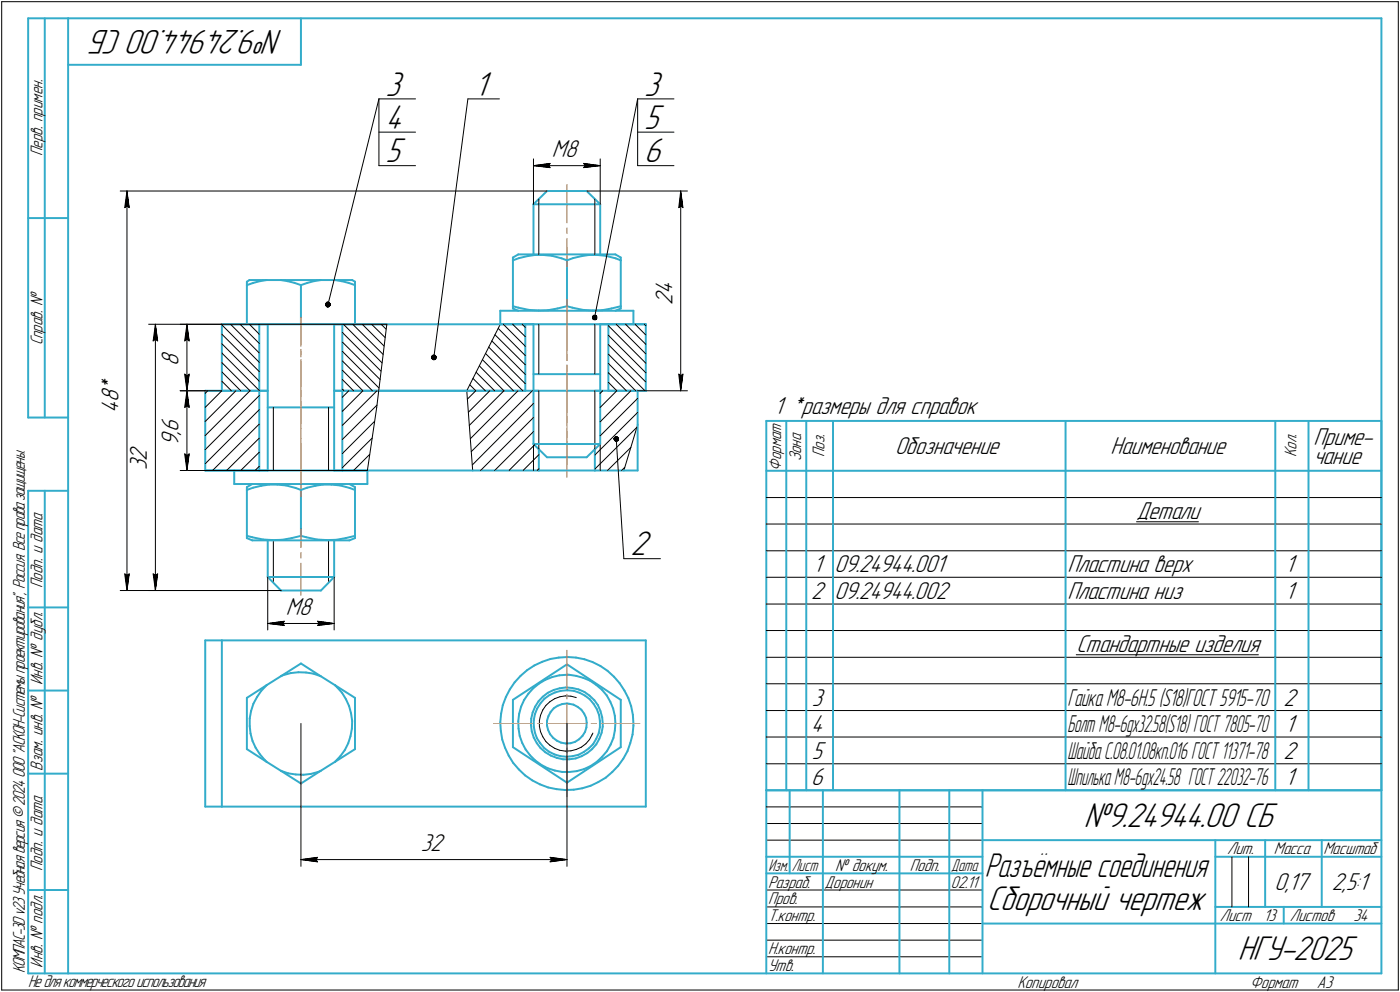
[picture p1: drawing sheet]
<svg xmlns="http://www.w3.org/2000/svg" width="421mm" height="298mm" viewBox="0 0 421 298" stroke-linecap="round" stroke-linejoin="round" font-family="sans-serif">
<defs><g id="words">
<g font-size="10.9">
<text x="85" y="9" transform="rotate(-180 85 9)">№9.24944.00 СБ</text>
<text x="116" y="28.7">3</text>
<text x="142.7" y="28.7">1</text>
<text x="193.7" y="28.7">3</text>
<text x="116" y="38.7">4</text>
<text x="193.7" y="38.7">5</text>
<text x="116" y="48.7">5</text>
<text x="193.7" y="48.7">6</text>
<text x="189.6" y="166.9">2</text>
<text x="326" y="248.5">№9.24944.00 СБ</text>
<text x="296.9" y="273.5">Сборочный чертеж</text>
<text x="372.3" y="288.5">НГУ-2025</text>
</g>
<text font-size="10.8" x="296.2" y="263.5">Разъёмные соединения</text>
<g font-size="7.8">
<text x="166" y="47.2">M8</text>
<text x="202.2" y="88.3" transform="rotate(-90 202.2 88.3)">4</text>
<text x="202.2" y="91.5" transform="rotate(-90 202.2 91.5)">2</text>
<text x="53.7" y="109.9" transform="rotate(-90 53.7 109.9)">8</text>
<text x="35.7" y="117.7" transform="rotate(-90 35.7 117.7)">*</text>
<text x="35.7" y="124.1" transform="rotate(-90 35.7 124.1)">4</text>
<text x="35.7" y="120.9" transform="rotate(-90 35.7 120.9)">8</text>
<text x="232.8" y="124.5">1 *размеры для справок</text>
<text x="53.7" y="130.9" transform="rotate(-90 53.7 130.9)">,</text>
<text x="53.7" y="129.8" transform="rotate(-90 53.7 129.8)">6</text>
<text x="53.7" y="134" transform="rotate(-90 53.7 134)">9</text>
<text x="269.2" y="136.5">Обозначение</text>
<text x="334" y="136.5">Наименование</text>
<text x="395" y="133.6">Приме-</text>
<text x="44.2" y="141.3" transform="rotate(-90 44.2 141.3)">3</text>
<text x="44.2" y="138.5" transform="rotate(-90 44.2 138.5)">2</text>
<text x="395" y="139.5">чание</text>
<text x="341.8" y="156">Детали</text>
<text x="244.5" y="172">1</text>
<text x="251" y="172">09.24944.001</text>
<text x="321" y="172">Пластина верх</text>
<text x="386.5" y="172">1</text>
<text x="86" y="184.8">M8</text>
<text x="244" y="180">2</text>
<text x="251" y="180">09.24944.002</text>
<text x="321" y="180">Пластина низ</text>
<text x="386.5" y="180">1</text>
<text x="323.7" y="196">Стандартные изделия</text>
<text x="244.2" y="212">3</text>
<text x="386" y="212">2</text>
<text x="244" y="220">4</text>
<text x="386.5" y="220">1</text>
<text x="244.2" y="228">5</text>
<text x="386" y="228">2</text>
<text x="244" y="236">6</text>
<text x="386.5" y="236">1</text>
<text x="126.6" y="255.8">32</text>
<text x="383.3" y="267.5">0,17</text>
<text x="400.5" y="267.5">2,5:1</text>
</g>
<text font-size="7.6" x="321" y="212">Гайка M8-6H.5 (S18)ГОСТ 5915-70</text>
<g font-size="7.5">
<text x="321" y="220">Болт М8-6gx32.58(S18) ГОСТ 7805-70</text>
<text x="321" y="228">Шайба C.08.01.08кп.016 ГОСТ 11371-78</text>
<text x="321" y="236">ШпилькаM8-6gx24.58 ГОСТ 22032-76</text>
</g>
<g font-size="5.4">
<text x="12.8" y="46.9" transform="rotate(-90 12.8 46.9)">Перв. примен.</text>
<text x="12.8" y="103.8" transform="rotate(-90 12.8 103.8)">Справ. №</text>
<text x="247.9" y="137.4" transform="rotate(-90 247.9 137.4)">Поз.</text>
<text x="389.9" y="137.4" transform="rotate(-90 389.9 137.4)">Кол.</text>
<text x="234.9" y="141.5" transform="rotate(-90 234.9 141.5)">Формат</text>
<text x="240.9" y="138.7" transform="rotate(-90 240.9 138.7)">Зона</text>
<text x="12.8" y="176.7" transform="rotate(-90 12.8 176.7)">Подп. и дата</text>
<text x="12.8" y="205.8" transform="rotate(-90 12.8 205.8)">Инв. № дубл.</text>
<text x="12.8" y="231.6" transform="rotate(-90 12.8 231.6)">Взам. инв. №</text>
<text x="369.1" y="256.8">Лит.</text>
<text x="383.1" y="256.8">Масса</text>
<text x="398" y="256.8">Масштаб</text>
<text x="12.8" y="261.7" transform="rotate(-90 12.8 261.7)">Подп. и дата</text>
<text x="251.2" y="261.8">№ докум.</text>
<text x="273.6" y="261.8">Подп.</text>
<text x="231" y="266.8">Разраб.</text>
<text x="248" y="266.8">Доронин</text>
<text x="286" y="266.8">02.11</text>
<text x="231" y="271.8">Пров.</text>
<text x="231" y="276.8">Т.контр.</text>
<text x="366.9" y="276.8">Лист</text>
<text x="380" y="276.8">13</text>
<text x="387.9" y="276.8">Листов</text>
<text x="407.1" y="276.8">34</text>
<text x="231" y="286.8">Н.контр.</text>
<text x="7.5" y="292.5" transform="rotate(-90 7.5 292.5)">КОМПАС-3Dv23Учебнаяверсия©2024ООО&quot;АСКОН-Системыпроектирования&quot;, Россия. Всеправазащищены.</text>
<text x="12.8" y="290.8" transform="rotate(-90 12.8 290.8)">Инв. № подл.</text>
<text x="231" y="291.8">Утв.</text>
<text x="8.5" y="296.7">Недлякоммерческогоиспользования</text>
<text x="306" y="296.8">Копировал</text>
<text x="376" y="296.8">Формат</text>
<text x="396" y="296.8">A3</text>
</g>
<g font-size="5.3">
<text x="231.1" y="261.8">Изм.</text>
<text x="238.1" y="261.8">Лист</text>
<text x="286.1" y="261.8">Дата</text>
</g>
</g></defs>
<g fill="none" stroke="#33acca" stroke-width=".59">
<path d="M8.5 5.5v120zM8.5 5.5h12zM13.5 5.5v120zM20.5 5.5v287zM20.5 5.5h395zM20.5 19.5h70zM90.5 5.5v14zM415.5 5.5v287zM164.5 57.4h11.9zM176.4 57.4l4.1 4zM8.5 65.5h12zM154.3 78.2v13.8z"/>
<path d="M154.3 77.4l1.6-.9zM154.3 77.4v.8zM154.3 78.2l1.8-.6zM155.9 76.5h29.2zM156.1 77.6l2.6-.6zM158.7 77l2.2-.4zM160.4 61.4v15.1zM160.4 61.4l4.1-4zM160.4 61.4h20.1zM160.9 76.6h2.5zM163.4 76.6l2.6 .3zM166 76.9l2.9 .7z"/>
<path d="M168.9 77.6l1.6 .6zM170.5 78.2v13.8zM170.5 78.2l1.9-.6zM172.4 77.6l2.5-.6zM174.9 77l2.2-.4zM177.1 76.6h2.6zM179.7 76.6l2.5 .3zM180.5 61.4v15.1zM182.2 76.9l3 .7zM185.1 76.5l1.6 .9zM185.2 77.6l1.5 .6zM186.7 78.2v13.8z"/>
<path d="M186.7 77.4v.8zM66.7 97.5h127.5zM66.7 97.5h11.3zM66.7 97.5v19.9zM74.3 85.7v11.8zM74.3 84.7v1zM74.3 84.7l.7-.5zM74.3 85.7l1.9-.7zM75 84.2h5.2zM76.2 85l1.9-.5zM78 97.5v19.9zM78 97.5h2.5z"/>
<path d="M78.1 84.5l2.1-.3zM80.2 84.2h4.3zM80.5 97.5v43.9zM84.5 84.2h11.9zM84.5 84.2l2 .3zM86.5 84.5l2.1 .5zM88.6 85l1.9 .7zM90.5 85.7v11.8zM90.5 85.7l2-.7zM92.5 85l1.9-.5zM94.4 84.5l2-.3zM96.4 84.2h4.4z"/>
<path d="M100.5 97.5v43.9zM100.5 97.5h2.5zM100.8 84.2l2 .3zM100.8 84.2h5.1zM102.8 84.5l2 .5zM103 97.5h13.3zM103 97.5v19.9zM104.8 85l2 .7zM105.9 84.2l.9 .5zM106.8 85.7v11.8zM106.8 84.7v1zM150.5 97.5h7.5z"/>
<path d="M150.5 93.4v4.1zM150.5 93.4h40zM154.3 92.7l1.6 .7zM154.3 92v.7zM154.3 92l1.6 .5zM155.9 92.5l3.2 .6zM158 97.5v19.9zM158 97.5h2.4zM159.1 93.1l3 .2zM160.4 97.5v35.9zM162.1 93.3l2.7-.1zM164.8 93.2l2.8-.5z"/>
<path d="M167.6 92.7l2.9-.7zM170.5 92l1.6 .5zM172.1 92.5l3.2 .6zM175.3 93.1l3 .2zM178.3 93.3l2.8-.1zM180.5 97.5v35.9zM180.5 97.5h2.5zM181.1 93.2l2.8-.5zM183 97.5h11.2zM183 97.5v19.9zM183.9 92.7l2.8-.7zM185.1 93.4l1.6-.7z"/>
<path d="M186.7 92v.7zM190.5 93.4v4.1zM194.2 97.5v19.9zM61.7 117.4v24zM61.7 117.4h16.3zM66.7 117.4h11.3zM78 117.4v24zM78 117.4h2.5zM100.5 117.4h2.5zM103 117.4h10.9zM103 117.4v24zM113.9 117.4h26.5z"/>
<path d="M140.4 117.4h21.7zM140.4 117.4h17.6zM160.4 117.4h20.1zM160.4 112.4h20.1zM178.9 117.4h12.9zM183 117.4h11.2zM191.8 117.4v10.3zM8.5 125.5h12zM80.5 122.4h20zM160.4 133.4l4.1 4zM160.4 133.4h20.1zM162.1 135v6.4z"/>
<path d="M164.5 137.4h11.9zM176.4 137.4l4.1-4zM178.9 135v6.4zM191.8 127.7v13.7zM230.5 126.5v111zM230.5 126.5h185zM236.5 126.5v15zM242.5 126.5v15zM250.5 126.5v15zM320.5 126.5v15zM383.5 126.5v15zM393.5 126.5v15z"/>
<path d="M415.5 126.5v111zM8.5 147.5v145zM8.5 147.5h12zM13.5 147.5v145zM61.7 141.4h80.5zM61.7 141.4h16.3zM70.4 145.5h40.1zM70.4 141.4v4.1zM74.3 147.2v13.8zM74.3 146.4l1.6-.9zM74.3 146.4v.8zM74.3 147.2l1.8-.6z"/>
<path d="M76.1 146.6l2.6-.6zM78 141.4h2.5zM78.7 146l2.2-.4zM80.9 145.6h2.5zM83.4 145.6l2.6 .3zM86 145.9l2.9 .7zM88.9 146.6l1.6 .6zM90.5 147.2v13.8zM90.5 147.2l1.9-.6zM92.4 146.6l2.5-.6zM94.9 146l2.2-.4zM97.1 145.6h2.6z"/>
<path d="M99.7 145.6l2.6 .3zM100.5 141.4h2.5zM102.3 145.9l2.9 .7zM103 141.4h7.5zM105.1 145.5l1.7 .9zM105.2 146.6l1.6 .6zM106.8 147.2v13.8zM106.8 146.4v.8zM110.5 141.4v4.1zM142.2 141.4h19.9zM162.1 141.4h16.8zM178.9 141.4h8.7z"/>
<path d="M187.6 141.4h4.2zM230.5 141.5h185zM236.5 141.5v8zM236.5 149.5v8zM236.5 157.5v8zM242.5 141.5v8zM242.5 149.5v8zM242.5 157.5v8zM250.5 141.5v8zM250.5 149.5v8zM250.5 157.5v8zM320.5 141.5v8z"/>
<path d="M320.5 149.5v8zM320.5 157.5v8zM383.5 141.5v8zM383.5 149.5v8zM383.5 157.5v8zM393.5 141.5v8zM393.5 149.5v8zM393.5 157.5v8zM74.3 161.7l1.6 .7zM74.3 161v.7zM74.3 161l1.6 .5zM75.9 161.5l3.3 .6z"/>
<path d="M75.9 162.4h29.2zM79.2 162.1l2.8 .2zM80.5 162.4v11zM80.5 173.4l4 4.1zM80.5 173.4h20zM82 162.3l2.8-.1zM84.5 177.5h12zM84.8 162.2l2.9-.5zM87.7 161.7l2.8-.7zM90.5 161l1.6 .5zM92.1 161.5l3.2 .6zM95.3 162.1l3 .2z"/>
<path d="M98.3 162.3l2.8-.1zM100.5 162.4v11zM100.5 173.4l-4 4.1zM101.1 162.2l2.9-.5zM104 161.7l2.8-.7zM105.1 162.4l1.7-.7zM106.8 161v.7zM236.5 165.5v8zM236.5 173.5v8zM242.5 165.5v8zM242.5 173.5v8zM250.5 165.5v8z"/>
<path d="M250.5 173.5v8zM320.5 165.5v8zM320.5 173.5v8zM383.5 165.5v8zM383.5 173.5v8zM393.5 165.5v8zM393.5 173.5v8zM8.5 182.5h12zM61.7 192.4v50zM61.7 192.4h5zM66.7 192.4h127.5zM66.7 192.4v50z"/>
<path d="M90.5 199.4l5.9 3.8zM160.7 200l2.4-1.1zM163.1 198.9l2.4-.9zM165.5 198l2.6-.4zM168.1 197.6l2.6-.2zM170.5 199.6l16.2 10.7zM170.7 197.4l2.5 .2zM173.2 197.6l2.6 .5zM175.8 198.1l2.4 .9zM178.2 199l2.4 1.2zM194.2 192.4v50zM236.5 181.5v8z"/>
<path d="M236.5 189.5v8zM236.5 197.5v8zM242.5 181.5v8zM242.5 189.5v8zM242.5 197.5v8zM250.5 181.5v8zM250.5 189.5v8zM250.5 197.5v8zM320.5 181.5v8zM320.5 189.5v8zM320.5 197.5v8zM383.5 181.5v8z"/>
<path d="M383.5 189.5v8zM383.5 197.5v8zM393.5 181.5v8zM393.5 189.5v8zM393.5 197.5v8zM8.5 207.5h12zM74.3 209.7v15.4zM74.3 209.7l5.9-3.8zM75.1 215.9v2.3zM75.1 218.2l.3 2.3zM75.5 213.6l-.4 2.3zM76.2 211.5l-.7 2.1z"/>
<path d="M77.3 209.5l-1.1 2zM78.6 207.6l-1.3 1.9zM80.2 205.9l4.3-2.7zM80.2 205.9l-1.6 1.7zM84.5 203.2l6-3.8zM84.5 203.2l.8-.3zM85.3 202.9l2.2-.6zM87.5 202.3l2.2-.3zM89.7 202l2.3 .1zM92 202.1l2.2 .3zM94.2 202.4l2.2 .8zM96.4 203.2l4.4 2.7z"/>
<path d="M100.8 205.9l6 3.8zM100.8 205.9l.5 .6zM101.3 206.5l1.6 1.7zM102.9 208.2l1.2 1.9zM104.1 210.1l.9 2.1zM105 212.2l.6 2.2zM105.6 214.4l.3 2.3zM105.8 218.9l-.4 2.3zM105.9 216.7l-.1 2.2zM106.8 209.7v15.4zM150.5 217.1l.1 2.5zM150.6 219.6l.4 2.6z"/>
<path d="M150.7 214.5l-.2 2.6zM151.2 211.9l-.5 2.6zM152.1 209.5l-.9 2.4zM153.3 207.2l-1.2 2.3zM154.3 210.3v14.2zM154.3 210.3l16.2-10.7zM154.8 205.1l-1.5 2.1zM155.9 216.7l.1 2.2zM156 218.9l.3 2.2zM156.1 214.5l-.2 2.2zM156.5 203.1l2-1.7zM156.5 203.1l-1.7 2z"/>
<path d="M156.7 212.3l-.6 2.2zM157.6 210.3l-.9 2zM158.5 201.4l2.2-1.4zM158.9 208.4l-1.3 1.9zM159.7 217.9l.2 1.9zM159.8 216l-.1 1.9zM159.9 219.8l.6 1.9zM160.2 214.1l-.4 1.9zM160.4 206.8l1.7-1.4zM160.4 206.8l-1.5 1.6zM160.5 216.4v1.9zM160.5 218.3l.4 1.8z"/>
<path d="M160.9 214.6l-.4 1.8zM161 212.3l-.8 1.8zM161.5 212.9l-.6 1.7zM162 210.7l-1 1.6zM162.1 205.4l1.9-1.1zM162.6 211.3l-1.1 1.6zM163.2 209.4l1.6-1.2zM163.2 209.4l-1.2 1.3zM163.7 210l1.6-1.1zM163.7 210l-1.1 1.3zM164 204.3l2.1-.8zM164.5 216.6v1.4z"/>
<path d="M164.5 218l.3 1.4zM164.8 208.2l1.7-.9zM164.8 219.4l.6 1.2zM164.9 215.2l-.4 1.4zM165.3 208.9l1.6-.8zM165.6 214l-.7 1.2zM166.1 203.5l2.1-.6zM166.5 212.9l1.2-.8zM166.5 212.9l-.9 1.1zM166.5 207.3l1.8-.5zM166.9 208.1l1.8-.5zM167.7 212.1l1.4-.5z"/>
<path d="M168.2 202.9l2.3-.1zM168.3 206.8l2-.2zM168.7 207.6l1.8-.2zM169.1 211.6l1.4-.2zM170.3 206.6l1.8 .2zM170.5 211.4l.6 .1zM170.5 207.4h.2zM170.5 202.8h.6zM170.7 207.4l1.9 .2zM171.1 211.5l1.4 .3zM171.1 202.8l2.2 .3zM172.1 206.8l1.9 .4z"/>
<path d="M172.5 211.8l1.2 .6zM172.6 207.6l1.7 .6zM173.3 203.1l2.1 .6zM173.7 212.4l1.1 .9zM174 207.2l1.8 .7zM174.3 208.2l1.6 .8zM174.8 213.3l.9 1.2zM175.4 203.7l2.1 .9zM175.7 214.5l.6 1.2zM175.8 207.9l1.5 1.1zM175.9 220l-.7 1.1zM175.9 209l1.5 1.1z"/>
<path d="M176.3 215.7l.1 1.5zM176.4 218.6l-.5 1.4zM176.4 217.2v1.4zM177.3 209l1.4 1.4zM177.4 210.1l1.2 1.5zM177.5 204.6l1.8 1.2zM178.6 211.6l.9 1.5zM178.7 210.4l1.1 1.5zM179.3 205.8l1.7 1.5zM179.5 213.1l.7 1.8zM179.8 211.9l.8 1.8zM180.2 214.9l.2 1.8z"/>
<path d="M180.4 218.5l-.3 1.8zM180.4 216.7v1.8zM180.6 200.2l2.1 1.4zM180.6 213.7l.5 1.9zM181 207.3l1.5 1.7zM181.1 215.6l.2 1.8zM181.3 218.4l-.4 1.8zM181.3 217.4v1zM182.5 209l1.1 1.9zM182.7 201.6l2 1.8zM183.6 210.9l.8 2zM184.4 212.9l.5 2.2z"/>
<path d="M184.7 203.4l1.7 1.9zM184.9 219.5l-.4 2.2zM184.9 215.1l.2 2.2zM185.1 217.3l-.2 2.2zM186.4 205.3l1.4 2.2zM186.7 210.3v14.2zM187.8 207.5l1.2 2.3zM189 209.8l.8 2.5zM189.8 212.3l.5 2.5zM190.3 214.8l.2 2.6zM190.5 218.1l-.3 2.6zM190.5 217.4v.7z"/>
<path d="M236.5 205.5v8zM236.5 213.5v8zM242.5 205.5v8zM242.5 213.5v8zM250.5 205.5v8zM250.5 213.5v8zM320.5 205.5v8zM320.5 213.5v8zM383.5 205.5v8zM383.5 213.5v8zM393.5 205.5v8zM393.5 213.5v8z"/>
<path d="M8.5 232.5h12zM74.3 225.1l5.9 3.8zM75.4 220.5l.5 2.2zM75.9 222.7l1 2zM76.9 224.7l1.2 2zM78.1 226.7l1.5 1.6zM79.6 228.3l.6 .6zM80.2 228.9l4.3 2.7zM84.5 231.6l2.2 .8zM84.5 231.6l6 3.9zM86.7 232.4l2.3 .3zM89 232.7l2.3 .1z"/>
<path d="M90.5 235.5l5.9-3.9zM91.3 232.8l2.2-.2zM93.5 232.6l2.2-.6zM95.7 232l.7-.4zM96.4 231.6l4.4-2.7zM100.8 228.9l6-3.8zM102.4 227.2l-1.6 1.7zM103.7 225.4l-1.3 1.8zM104.7 223.4l-1 2zM105.4 221.2l-.7 2.2zM151 222.2l.9 2.5zM151.9 224.7l1.1 2.4z"/>
<path d="M153 227.1l1.3 2.2zM154.3 224.5l16.2 10.7zM154.3 229.3l1.7 1.9zM156 231.2l1.9 1.8zM156.3 221.1l.8 2.2zM157.1 223.3l1 1.9zM157.9 233l2.2 1.5zM158.1 225.2l1.3 1.8zM159.4 227l1.6 1.5zM160.1 234.5l2.3 1.2zM160.5 221.7l1 1.7zM160.9 220.1l.6 1.7z"/>
<path d="M161 228.5l1.8 1.4zM161.5 221.8l1 1.6zM161.5 223.4l1.1 1.4zM162.4 235.7l2.4 .9zM162.5 223.4l1.2 1.4zM162.6 224.8l1.4 1.3zM162.8 229.9l2 1zM163.7 224.8l1.4 1.1zM164 226.1l1.7 1zM164.8 230.9l2.1 .7zM164.8 236.6l2.6 .6zM165.1 225.9l1.7 .8z"/>
<path d="M165.4 220.6l1 1.1zM165.7 227.1l1.8 .7zM166.4 221.7l1.1 .9zM166.8 226.7l1.8 .5zM166.9 231.6l2.2 .4zM167.4 237.2l2.5 .2zM167.5 222.6l1.2 .6zM167.5 227.8l1.8 .4zM168.6 227.2l1.7 .2zM168.7 223.2l1.5 .2zM169.1 232h2.2zM169.3 228.2h1.9z"/>
<path d="M169.9 237.4l2.7-.1zM170.2 223.4h1.4zM170.3 227.4l1.9-.2zM170.5 235.2l16.2-10.7zM171.2 228.2l1.9-.3zM171.3 232l2.2-.3zM171.6 223.4l1.4-.5zM172.2 227.2l1.8-.4zM172.6 237.3l2.5-.4zM173 222.9l1.2-.7zM173.1 227.9l1.8-.7zM173.5 231.7l2.1-.6z"/>
<path d="M174 226.8l1.6-.8zM174.2 222.2l1-1.1zM174.9 227.2l1.7-.9zM175.1 236.9l2.5-.8zM175.6 226l1.5-1.1zM175.6 231.1l2-.9zM176.6 226.3l1.5-1.2zM177.1 224.9l1.3-1.3zM177.6 236.1l2.3-1.1zM177.6 230.2l1.9-1.3zM179.3 222l-.9 1.6zM179.3 223.7l-1.2 1.4z"/>
<path d="M179.5 228.9l1.6-1.5zM179.9 235l2.3-1.3zM180.1 220.3l-.8 1.7zM180.3 222l-1 1.7zM180.9 220.2l-.6 1.8zM182.2 233.7l1.9-1.7zM182.5 225.7l-1.4 1.7zM183.6 223.8l-1.1 1.9zM184.5 221.7l-.9 2.1zM185.9 230.1l-1.8 1.9zM187.5 228l-1.6 2.1zM188.7 225.7l-1.2 2.3z"/>
<path d="M189.6 223.3l-.9 2.4zM190.2 220.7l-.6 2.6zM230.5 237.5h185zM230.5 237.5v55zM236.5 221.5v8zM236.5 229.5v8zM237.5 237.5v25zM242.5 221.5v8zM242.5 229.5v8zM247.5 237.5v55zM250.5 221.5v8zM250.5 229.5v8z"/>
<path d="M270.5 237.5v55zM285.5 237.5v55zM295.5 237.5v55zM320.5 221.5v8zM320.5 229.5v8zM383.5 221.5v8zM383.5 229.5v8zM393.5 221.5v8zM393.5 229.5v8zM61.7 242.4h5zM66.7 242.4h127.5zM230.5 257.5h65z"/>
<path d="M295.5 252.5h120zM365.5 252.5v40zM365.5 257.5h15zM380.5 252.5v20zM380.5 257.5h35zM397.5 252.5v20zM8.5 267.5h12zM230.5 262.5h65zM295.5 277.5h70zM365.5 277.5h50zM365.5 272.5h50zM386.1 272.5v5z"/>
<path d="M8.5 292.5h12zM20.5 292.5h395z"/>
</g>
<g fill="none" stroke="#ff8000" stroke-width=".3">
<path d="M170.5 55.5v11.5zM170.5 71.6v11.6zM170.5 68.5v1.7zM170.5 74.4v5.8zM90.5 95.4v8.1zM90.5 95.4v8.7zM170.5 97.5v10.9zM170.5 97.5v7.7zM170.5 87.9v11.5zM170.5 84.7v1.7zM170.5 93.4v4.1zM170.5 90v3.4z"/>
<path d="M90.5 105v1.6zM90.5 108v8.2zM90.5 117.6v1.6zM90.5 117.4v9.8zM90.5 108.8v8.6zM90.5 105.6v1.7zM170.5 117.4v10.7zM170.5 112.9v11zM170.5 109.9v1.5zM170.5 109.6v7.8zM170.5 106.7v1.5zM90.5 139.4v10.2z"/>
<path d="M90.5 120.7v8.1zM90.5 130.3v1.5zM90.5 133.3v8.1zM90.5 131.7v9.7zM90.5 128.7v1.4zM170.5 132.8v10.6zM170.5 129.6v1.6zM170.5 128.5v10.9zM170.5 125.4v1.6zM90.5 151.1v1.7zM90.5 154.3v10.2zM90.5 145.5v3.7z"/>
<path d="M90.5 159v5.4zM90.5 141.4v4.1zM90.5 166v1.7zM90.5 169.2v10.2zM170.5 195.4v11.7zM148.5 217.4h11.6zM161.6 217.4h1.6zM164.7 217.4h5.8zM170.5 217.4h5.8zM170.5 217.4v5.9zM170.5 208.6v1.5zM170.5 211.6v5.8z"/>
<path d="M177.8 217.4h1.5zM180.8 217.4h11.6zM170.5 227.8v11.6zM170.5 224.8v1.4z"/>
</g>
<g fill="none" stroke="#000" stroke-width=".3">
<path d="M.5 .5v297zM.5 .5h420zM420.5 .5v297zM114 29.7l-15.4 61.8zM114 29.7v20.1zM114 29.7h11zM114 39.7h11zM140.7 29.7l-10.2 77.7zM140.7 29.7h9.5zM191.8 29.7l-13 65.7zM191.8 29.7v20.1zM191.8 29.7h10.9z"/>
<path d="M191.8 39.7h10.9zM36.2 57.4h128.3zM38.2 57.4l.7 5zM38.2 57.4l-.7 5zM38.2 57.4v120.1zM114 49.8h11zM160.4 47.8v13.6zM160.4 49.8l5-.7zM160.4 49.8l5 .6zM160.4 49.8h20.1zM162.1 59.9v16.6zM165 49.8l.4 .6z"/>
<path d="M165.4 49.1l-.4 .7zM175.5 50.4l5-.6zM175.5 49.1l.5 .7zM175.5 49.1l5 .7zM176 49.8l-.5 .6zM176.4 57.4h30.4zM178.9 59.9v16.6zM180.5 47.8v13.6zM191.8 49.8h10.9zM204.7 57.4l.7 5zM204.7 57.4l-.6 5zM204.7 57.4v60z"/>
<path d="M37.5 62.4l.7-.5zM38.2 61.9l.7 .5zM204.1 62.4l.6-.5zM204.7 61.9l.7 .5zM44.7 97.5h22zM46.7 97.5l.7 4.9zM46.7 97.5l-.6 4.9zM46.7 97.5v80zM54.2 97.5h12.5zM56.2 97.5l.7 4.9zM56.2 97.5l-.7 4.9zM56.2 97.5v19.9z"/>
<path d="M66.7 97.5h49.6zM66.7 97.6l11.3 11.3zM69.3 97.5l8.7 8.6zM72.2 97.5l5.8 5.7zM75 97.5l3 2.9zM77.8 97.5h.2zM103 99.9l11.6 11.6zM103.3 97.5l11.6 11.6zM106.1 97.5l9.1 9zM109 97.5l6.5 6.5zM111.8 97.5l4 3.9zM114.6 97.5l1.5 1.4z"/>
<path d="M116.3 97.5l-3 25zM149.9 98.7l8.1 8.1zM150.5 97.5l-10.1 19.9zM150.5 97.5h43.7zM151.4 97.5l6.6 6.6zM154.2 97.5l3.8 3.7zM157.1 97.5l.9 .9zM162.1 97.5v14.9zM178.9 97.5v14.9zM183 97.9l11.2 11.2zM185.3 97.5l8.9 8.8zM188.1 97.5l6.1 6z"/>
<path d="M191 97.5l3.2 3.2zM193.8 97.5l.4 .4zM46.1 102.4l.6-.5zM46.7 101.9l.7 .5zM54.2 117.4h12.5zM54.2 117.4h7.5zM55.5 112.4l.7 5zM55.5 112.4l.7 .5zM55.5 102.4l.7-.5zM56.2 112.9l.7-.5zM56.2 101.9l.7 .5zM56.2 117.4l.7 5z"/>
<path d="M56.2 117.4l-.7 5zM56.2 117.4v24zM56.9 112.4l-.7 5zM61.7 118.2l.8-.8zM66.7 114.6l2.9 2.8zM66.7 111.8l5.7 5.6zM66.7 109l8.5 8.4zM66.7 106.1l11.3 11.2zM66.7 103.3l11.3 11.3zM66.7 100.4l11.3 11.3zM103 116.9l.5 .5zM103 114l3.3 3.4z"/>
<path d="M103 111.3l6.1 6.1zM103 108.5l9 8.9zM103 105.6l11 11zM103 102.8l11.3 11.2zM103 119.4l1.9-2zM140.4 117.4l1.8 24zM140.5 120l2.6-2.6zM141.3 115.7l1.8 1.7zM142.2 113.7l3.8 3.7zM143.2 111.8l5.6 5.6zM144.2 110l7.4 7.4zM145.1 108.1l9.3 9.3z"/>
<path d="M146 106.3l11.2 11.1zM147 104.3l11 11zM147.9 102.4l10.1 10.1zM148.8 100.6l9.2 9zM155.8 117.4l-14.3 14.4zM162.1 117.4v17.6zM178.9 117.4v17.6zM180.5 118.2l.8-.8zM183 114.9l2.5 2.5zM183 112l5.4 5.4zM183 109.2l8.2 8.2zM183 106.4l11 11z"/>
<path d="M183 103.5l11.2 11.3zM183 100.8l11.2 11.2zM189.7 117.4l-9.2 9.3zM191.8 117.4h15zM204.1 112.4l.6 5zM204.1 112.4l.6 .5zM204.7 112.9l.7-.5zM205.4 112.4l-.7 5zM55.5 136.4l.7 5zM55.5 136.4l.7 .5zM55.5 122.4l.7-.5zM56.2 136.9l.7-.5z"/>
<path d="M56.2 121.9l.7 .5zM56.9 136.4l-.7 5zM61.7 135.1l16.3-16.2zM61.7 130.9l13.5-13.5zM61.7 126.7l9.3-9.3zM61.7 122.4l5-5zM78 123.1l-16.3 16.3zM82.2 122.4v19zM98.8 122.4v19zM103 136.3l9.6-9.6zM103 132.1l10.4-10.3zM103 127.8l10.4-10.4z"/>
<path d="M103 123.6l6.1-6.2zM113.3 122.5l-2.8 18.9zM140.9 123.9l6.4-6.5zM141.1 127.8l10.5-10.4zM141.7 135.7l18.4-18.3zM160.4 133.4v8zM160.4 121.2l-18.3 18.5zM178.9 136.7l12.9-12.7zM180.5 133.4v8zM180.5 131l11.3-11.3zM180.5 122.4l5-5zM185.3 131.9l2.3 36z"/>
<path d="M191.8 127.7l-4.2 13.7zM54.2 141.4h7.5zM61.7 141.4h48.8zM63.9 141.4l14.1-14zM68.2 141.4l9.8-9.7zM72.4 141.4l5.6-5.5zM76.7 141.4l1.3-1.3zM103 140.5l8.9-8.8zM106.3 141.4l4.9-4.8zM144.5 141.4l15.9-15.9zM148.8 141.4l11.6-11.7zM153.1 141.4l7.7-7.7z"/>
<path d="M157.3 141.4l4.8-4.7zM161.5 141.4l.6-.5zM178.9 141l12.6-12.6zM182.7 141.4l7-6.9zM186.9 141.4l1-.9zM230.5 149.5h6zM230.5 157.5h6zM236.5 149.5h6zM236.5 157.5h6zM242.5 149.5h8zM242.5 157.5h8zM250.5 149.5h70z"/>
<path d="M250.5 157.5h70zM320.5 149.5h63zM320.5 157.5h63zM341.8 156.8h18.6zM383.5 149.5h10zM383.5 157.5h10zM393.5 149.5h22zM393.5 157.5h22zM36.2 177.5h48.3zM37.5 172.5l.7 5zM37.5 172.5l.7 .4zM38.2 172.9l.7-.4z"/>
<path d="M38.9 172.5l-.7 5zM44.7 177.5h39.8zM46.1 172.5l.6 5zM46.1 172.5l.6 .4zM46.7 172.9l.7-.4zM47.4 172.5l-.7 5zM80.5 173.4v15.9zM82.2 162.4v11zM82.2 173.4v1.7zM98.8 173.4v1.7zM98.8 162.4v11zM100.5 173.4v15.9z"/>
<path d="M187.6 167.9h11zM230.5 165.5h6zM230.5 173.5h6zM236.5 165.5h6zM236.5 173.5h6zM242.5 165.5h8zM242.5 173.5h8zM250.5 165.5h70zM250.5 173.5h70zM320.5 165.5h63zM320.5 173.5h63zM383.5 165.5h10z"/>
<path d="M383.5 173.5h10zM393.5 165.5h22zM393.5 173.5h22zM80.5 187.4l5-.7zM80.5 187.4l5 .6zM80.5 187.4h20zM85 187.4l.5 .6zM85.5 186.7l-.5 .7zM95.5 188l5-.6zM95.5 186.7l.5 .7zM95.5 186.7l5 .7zM96 187.4l-.5 .6z"/>
<path d="M230.5 181.5h6zM230.5 189.5h6zM230.5 197.5h6zM236.5 181.5h6zM236.5 189.5h6zM236.5 197.5h6zM242.5 181.5h8zM242.5 189.5h8zM242.5 197.5h8zM250.5 181.5h70zM250.5 189.5h70zM250.5 197.5h70z"/>
<path d="M320.5 181.5h63zM320.5 189.5h63zM320.5 197.5h63zM323.7 196.8h54.8zM383.5 181.5h10zM383.5 189.5h10zM383.5 197.5h10zM393.5 181.5h22zM393.5 189.5h22zM393.5 197.5h22zM90.5 217.4v42.9zM162.2 216.6v1.7z"/>
<path d="M162.2 218.3l.4 1.6zM162.6 215l-.4 1.6zM162.6 219.9l.6 1.5zM163.2 213.4l-.6 1.6zM164.2 212l1.2-1.1zM164.2 212l-1 1.4zM165.4 210.9l1.4-.9zM166.8 210l1.6-.6zM168.4 209.4l1.6-.3zM170 209.1l1.7 .1zM170.5 217.4v42.9zM171.7 209.2l1.6 .4z"/>
<path d="M230.5 205.5h6zM230.5 213.5h6zM236.5 205.5h6zM236.5 213.5h6zM242.5 205.5h8zM242.5 213.5h8zM250.5 205.5h70zM250.5 213.5h70zM320.5 205.5h63zM320.5 213.5h63zM383.5 205.5h10zM383.5 213.5h10z"/>
<path d="M393.5 205.5h22zM393.5 213.5h22zM163.2 221.4l1 1.4zM164.2 222.8l1.2 1.1zM165.4 223.9l1.4 1zM166.8 224.9l1.5 .6zM168.3 225.5l1.7 .2zM170 225.7l1.7-.1zM171.7 225.6l1.6-.4zM173.3 225.2l1.5-.7zM174.8 224.5l1.4-1zM177.3 222.2l-1.1 1.3z"/>
<path d="M178.1 220.8l-.8 1.4zM178.3 220.3l-.2 .5zM230.5 221.5h6zM230.5 229.5h6zM236.5 221.5h6zM236.5 229.5h6zM242.5 221.5h8zM242.5 229.5h8zM250.5 221.5h70zM250.5 229.5h70zM320.5 221.5h63zM320.5 229.5h63z"/>
<path d="M383.5 221.5h10zM383.5 229.5h10zM393.5 221.5h22zM393.5 229.5h22zM90.5 258.3l5-.7zM90.5 258.3l5 .7zM90.5 258.3h80zM95 258.3l.5 .7zM95.5 257.6l-.5 .7zM165.4 259l5.1-.7zM165.4 257.6l.5 .7zM165.4 257.6l5.1 .7z"/>
<path d="M165.9 258.3l-.5 .7zM230.5 247.5h65zM230.5 252.5h65zM230.5 242.5h65zM370.5 257.5v15zM375.5 257.5v15zM230.5 267.5h65zM230.5 272.5h65zM230.5 277.5h65zM.5 297.5h420zM230.5 282.5h65zM230.5 287.5h65z"/>
</g>
<g fill="#fff" stroke="#fff" stroke-width=".3">
<path d="M142.7 20.9h5.6zM142.7 21h5.6zM142.7 21.1h5.6zM142.7 21.2h5.6zM142.7 21.3h5.6zM142.7 21.3h5.6zM142.7 21.4h5.6zM142.7 21.5h5.6zM142.7 21.6h5.6zM142.7 21.7h5.6zM142.7 21.8h5.6zM142.7 21.8h5.6zM142.7 21.9h5.6zM142.7 22h5.6zM142.7 22.1h5.6zM142.7 22.2h5.6zM142.7 22.3h5.6zM142.7 22.4h5.6zM142.7 22.4h5.6zM142.7 22.5h5.6zM142.7 22.6h5.6zM142.7 22.7h5.6zM142.7 22.8h5.6zM142.7 22.9h5.6zM142.7 22.9h5.6zM142.7 23h5.6zM142.7 23.1h5.6zM142.7 23.2h5.6zM142.7 23.3h5.6zM142.7 23.4h5.6zM142.7 23.5h5.6zM142.7 23.5h5.6zM142.7 23.6h5.6zM142.7 23.7h5.6zM142.7 23.8h5.6zM142.7 23.9h5.6zM142.7 24h5.6zM142.7 24h5.6zM142.7 24.1h5.6zM142.7 24.2h5.6zM142.7 24.3h5.6zM142.7 24.4h5.6zM142.7 24.5h5.6zM142.7 24.6h5.6zM142.7 24.6h5.6zM142.7 24.7h5.6zM142.7 24.8h5.6zM142.7 24.9h5.6zM142.7 25h5.6zM142.7 25.1h5.6zM142.7 25.1h5.6zM142.7 25.2h5.6zM142.7 25.3h5.6zM142.7 25.4h5.6zM142.7 25.5h5.6zM142.7 25.6h5.6zM142.7 25.7h5.6zM142.7 25.7h5.6zM142.7 25.8h5.6zM142.7 25.9h5.6zM142.7 26h5.6zM142.7 26.1h5.6zM142.7 26.2h5.6zM142.7 26.2h5.6zM142.7 26.3h5.6zM142.7 26.4h5.6zM142.7 26.5h5.6zM142.7 26.6h5.6zM142.7 26.7h5.6zM142.7 26.8h5.6zM142.7 26.8h5.6zM142.7 26.9h5.6zM142.7 27h5.6zM142.7 27.1h5.6zM142.7 27.2h5.6zM142.7 27.3h5.6zM142.7 27.3h5.6zM142.7 27.4h5.6zM142.7 27.5h5.6zM142.7 27.6h5.6zM142.7 27.7h5.6zM142.7 27.8h5.6zM142.7 27.9h5.6zM142.7 27.9h5.6zM142.7 28h5.6zM142.7 28.1h5.6zM142.7 28.2h5.6zM142.7 28.3h5.6zM142.7 28.4h5.6zM142.7 28.4h5.6zM142.7 28.5h5.6zM142.7 28.6h5.6zM142.7 28.7h5.6zM142.7 28.8h5.6zM142.7 28.9h5.6zM142.7 29h5.6zM142.7 29h5.6zM142.7 29.1h5.6zM142.7 29.2h5.6zM142.7 29.3h5.6zM142.7 29.4h5.6zM142.7 29.5h5.6zM142.7 29.5h5.6zM142.7 29.6h5.6zM142.7 29.7h5.6zM142.7 29.8h5.6zM142.7 29.9h5.6zM142.7 30h5.6zM142.7 30.1h5.6zM142.7 30.1h5.6zM142.7 30.2h5.6zM142.7 30.3h5.6zM142.7 30.4h5.6zM142.7 30.5h5.6zM142.7 30.6h5.6zM142.7 30.6h5.6zM142.7 30.7h5.6zM142.7 30.8h5.6z"/>
<path d="M193.7 20.9h6.5zM193.7 21h6.5zM193.7 21.1h6.5zM193.7 21.2h6.5zM193.7 21.3h6.5zM193.7 21.3h6.5zM193.7 21.4h6.5zM193.7 21.5h6.5zM193.7 21.6h6.5zM193.7 21.7h6.5zM193.7 21.8h6.5zM193.7 21.8h6.5zM193.7 21.9h6.5zM193.7 22h6.5zM193.7 22.1h6.5zM193.7 22.2h6.5zM193.7 22.3h6.5zM193.7 22.4h6.5zM193.7 22.4h6.5zM193.7 22.5h6.5zM193.7 22.6h6.5zM193.7 22.7h6.5zM193.7 22.8h6.5zM193.7 22.9h6.5zM193.7 22.9h6.5zM193.7 23h6.5zM193.7 23.1h6.5zM193.7 23.2h6.5zM193.7 23.3h6.5zM193.7 23.4h6.5zM193.7 23.5h6.5zM193.7 23.5h6.5zM193.7 23.6h6.5zM193.7 23.7h6.5zM193.7 23.8h6.5zM193.7 23.9h6.5zM193.7 24h6.5zM193.7 24h6.5zM193.7 24.1h6.5zM193.7 24.2h6.5zM193.7 24.3h6.5zM193.7 24.4h6.5zM193.7 24.5h6.5zM193.7 24.6h6.5zM193.7 24.6h6.5zM193.7 24.7h6.5zM193.7 24.8h6.5zM193.7 24.9h6.5zM193.7 25h6.5zM193.7 25.1h6.5zM193.7 25.1h6.5zM193.7 25.2h6.5zM193.7 25.3h6.5zM193.7 25.4h6.5zM193.7 25.5h6.5zM193.7 25.6h6.5zM193.7 25.7h6.5zM193.7 25.7h6.5zM193.7 25.8h6.5zM193.7 25.9h6.5zM193.7 26h6.5zM193.7 26.1h6.5zM193.7 26.2h6.5zM193.7 26.2h6.5zM193.7 26.3h6.5zM193.7 26.4h6.5zM193.7 26.5h6.5zM193.7 26.6h6.5zM193.7 26.7h6.5zM193.7 26.8h6.5zM193.7 26.8h6.5zM193.7 26.9h6.5zM193.7 27h6.5zM193.7 27.1h6.5zM193.7 27.2h6.5zM193.7 27.3h6.5zM193.7 27.3h6.5zM193.7 27.4h6.5zM193.7 27.5h6.5zM193.7 27.6h6.5zM193.7 27.7h6.5zM193.7 27.8h6.5zM193.7 27.9h6.5zM193.7 27.9h6.5zM193.7 28h6.5zM193.7 28.1h6.5zM193.7 28.2h6.5zM193.7 28.3h6.5zM193.7 28.4h6.5zM193.7 28.4h6.5zM193.7 28.5h6.5zM193.7 28.6h6.5zM193.7 28.7h6.5zM193.7 28.8h6.5zM193.7 28.9h6.5zM193.7 29h6.5zM193.7 29h6.5zM193.7 29.1h6.5zM193.7 29.2h6.5zM193.7 29.3h6.5zM193.7 29.4h6.5zM193.7 29.5h6.5zM193.7 29.5h6.5zM193.7 29.6h6.5zM193.7 29.7h6.5zM193.7 29.8h6.5zM193.7 29.9h6.5zM193.7 30h6.5zM193.7 30.1h6.5zM193.7 30.1h6.5zM193.7 30.2h6.5zM193.7 30.3h6.5zM193.7 30.4h6.5zM193.7 30.5h6.5zM193.7 30.6h6.5zM193.7 30.6h6.5zM193.7 30.7h6.5zM193.7 30.8h6.5z"/>
<path d="M193.7 30.9h6.5zM193.7 31h6.5zM193.7 31.1h6.5zM193.7 31.2h6.5zM193.7 31.2h6.5zM193.7 31.3h6.5zM193.7 31.4h6.5zM193.7 31.5h6.5zM193.7 31.6h6.5zM193.7 31.7h6.5zM193.7 31.7h6.5zM193.7 31.8h6.5zM193.7 31.9h6.5zM193.7 32h6.5zM193.7 32.1h6.5zM193.7 32.2h6.5zM193.7 32.3h6.5zM193.7 32.3h6.5zM193.7 32.4h6.5zM193.7 32.5h6.5zM193.7 32.6h6.5zM193.7 32.7h6.5zM193.7 32.8h6.5zM193.7 32.9h6.5zM193.7 32.9h6.5zM193.7 33h6.5zM193.7 33.1h6.5zM193.7 33.2h6.5zM193.7 33.3h6.5zM193.7 33.4h6.5zM193.7 33.4h6.5zM193.7 33.5h6.5zM193.7 33.6h6.5zM193.7 33.7h6.5zM193.7 33.8h6.5zM193.7 33.9h6.5zM193.7 34h6.5zM193.7 34h6.5zM193.7 34.1h6.5zM193.7 34.2h6.5zM193.7 34.3h6.5zM193.7 34.4h6.5zM193.7 34.5h6.5zM193.7 34.5h6.5zM193.7 34.6h6.5zM193.7 34.7h6.5zM193.7 34.8h6.5zM193.7 34.9h6.5zM193.7 35h6.5zM193.7 35.1h6.5zM193.7 35.1h6.5zM193.7 35.2h6.5zM193.7 35.3h6.5zM193.7 35.4h6.5zM193.7 35.5h6.5zM193.7 35.6h6.5zM193.7 35.6h6.5zM193.7 35.7h6.5zM193.7 35.8h6.5zM193.7 35.9h6.5zM193.7 36h6.5zM193.7 36.1h6.5zM193.7 36.2h6.5zM193.7 36.2h6.5zM193.7 36.3h6.5zM193.7 36.4h6.5zM193.7 36.5h6.5zM193.7 36.6h6.5zM193.7 36.7h6.5zM193.7 36.7h6.5zM193.7 36.8h6.5zM193.7 36.9h6.5zM193.7 37h6.5zM193.7 37.1h6.5zM193.7 37.2h6.5zM193.7 37.3h6.5zM193.7 37.3h6.5zM193.7 37.4h6.5zM193.7 37.5h6.5zM193.7 37.6h6.5zM193.7 37.7h6.5zM193.7 37.8h6.5zM193.7 37.8h6.5zM193.7 37.9h6.5zM193.7 38h6.5zM193.7 38.1h6.5zM193.7 38.2h6.5zM193.7 38.3h6.5zM193.7 38.4h6.5zM193.7 38.4h6.5zM193.7 38.5h6.5zM193.7 38.6h6.5zM193.7 38.7h6.5zM193.7 38.8h6.5zM193.7 38.9h6.5zM193.7 38.9h6.5zM193.7 39h6.5zM193.7 39.1h6.5zM193.7 39.2h6.5zM193.7 39.3h6.5zM193.7 39.4h6.5zM193.7 39.5h6.5zM193.7 39.5h6.5zM193.7 39.6h6.5zM193.7 39.7h6.5zM193.7 39.8h6.5zM193.7 39.9h6.5zM193.7 40h6.5zM193.7 40h6.5zM193.7 40.1h6.5zM193.7 40.2h6.5zM193.7 40.3h6.5zM193.7 40.4h6.5zM193.7 40.5h6.5zM193.7 40.6h6.5zM193.7 40.6h6.5zM193.7 40.7h6.5zM193.7 40.8h6.5z"/>
<path d="M193.7 40.9h7zM193.7 41h7zM193.7 41.1h7zM193.7 41.1h7zM193.7 41.2h7zM193.7 41.3h7zM193.7 41.4h7zM193.7 41.5h7zM193.7 41.6h7zM193.7 41.7h7zM193.7 41.7h7zM193.7 41.8h7zM193.7 41.9h7zM193.7 42h7zM193.7 42.1h7zM193.7 42.2h7zM193.7 42.2h7zM193.7 42.3h7zM193.7 42.4h7zM193.7 42.5h7zM193.7 42.6h7zM193.7 42.7h7zM193.7 42.8h7zM193.7 42.8h7zM193.7 42.9h7zM193.7 43h7zM193.7 43.1h7zM193.7 43.2h7zM193.7 43.3h7zM193.7 43.3h7zM193.7 43.4h7zM193.7 43.5h7zM193.7 43.6h7zM193.7 43.7h7zM193.7 43.8h7zM193.7 43.9h7zM193.7 43.9h7zM193.7 44h7zM193.7 44.1h7zM193.7 44.2h7zM193.7 44.3h7zM193.7 44.4h7zM193.7 44.4h7zM193.7 44.5h7zM193.7 44.6h7zM193.7 44.7h7zM193.7 44.8h7zM193.7 44.9h7zM193.7 45h7zM193.7 45h7zM193.7 45.1h7zM193.7 45.2h7zM193.7 45.3h7zM193.7 45.4h7zM193.7 45.5h7zM193.7 45.6h7zM193.7 45.6h7zM193.7 45.7h7zM193.7 45.8h7zM193.7 45.9h7zM193.7 46h7zM193.7 46.1h7zM193.7 46.1h7zM193.7 46.2h7zM193.7 46.3h7zM193.7 46.4h7zM193.7 46.5h7zM193.7 46.6h7zM193.7 46.7h7zM193.7 46.7h7zM193.7 46.8h7zM193.7 46.9h7zM193.7 47h7zM193.7 47.1h7zM193.7 47.2h7zM193.7 47.2h7zM193.7 47.3h7zM193.7 47.4h7zM193.7 47.5h7zM193.7 47.6h7zM193.7 47.7h7zM193.7 47.8h7zM193.7 47.8h7zM193.7 47.9h7zM193.7 48h7zM193.7 48.1h7zM193.7 48.2h7zM193.7 48.3h7zM193.7 48.3h7zM193.7 48.4h7zM193.7 48.5h7zM193.7 48.6h7zM193.7 48.7h7zM193.7 48.8h7zM193.7 48.9h7zM193.7 48.9h7zM193.7 49h7zM193.7 49.1h7zM193.7 49.2h7zM193.7 49.3h7zM193.7 49.4h7zM193.7 49.4h7zM193.7 49.5h7zM193.7 49.6h7zM193.7 49.7h7zM193.7 49.8h7zM193.7 49.9h7zM193.7 50h7zM193.7 50h7zM193.7 50.1h7zM193.7 50.2h7zM193.7 50.3h7zM193.7 50.4h7zM193.7 50.5h7zM193.7 50.5h7zM193.7 50.6h7zM193.7 50.7h7zM193.7 50.8h7z"/>
<path d="M116 20.9h6.4zM116 21h6.4zM116 21.1h6.4zM116 21.2h6.4zM116 21.3h6.4zM116 21.3h6.4zM116 21.4h6.4zM116 21.5h6.4zM116 21.6h6.4zM116 21.7h6.4zM116 21.8h6.4zM116 21.8h6.4zM116 21.9h6.4zM116 22h6.4zM116 22.1h6.4zM116 22.2h6.4zM116 22.3h6.4zM116 22.4h6.4zM116 22.4h6.4zM116 22.5h6.4zM116 22.6h6.4zM116 22.7h6.4zM116 22.8h6.4zM116 22.9h6.4zM116 22.9h6.4zM116 23h6.4zM116 23.1h6.4zM116 23.2h6.4zM116 23.3h6.4zM116 23.4h6.4zM116 23.5h6.4zM116 23.5h6.4zM116 23.6h6.4zM116 23.7h6.4zM116 23.8h6.4zM116 23.9h6.4zM116 24h6.4zM116 24h6.4zM116 24.1h6.4zM116 24.2h6.4zM116 24.3h6.4zM116 24.4h6.4zM116 24.5h6.4zM116 24.6h6.4zM116 24.6h6.4zM116 24.7h6.4zM116 24.8h6.4zM116 24.9h6.4zM116 25h6.4zM116 25.1h6.4zM116 25.1h6.4zM116 25.2h6.4zM116 25.3h6.4zM116 25.4h6.4zM116 25.5h6.4zM116 25.6h6.4zM116 25.7h6.4zM116 25.7h6.4zM116 25.8h6.4zM116 25.9h6.4zM116 26h6.4zM116 26.1h6.4zM116 26.2h6.4zM116 26.2h6.4zM116 26.3h6.4zM116 26.4h6.4zM116 26.5h6.4zM116 26.6h6.4zM116 26.7h6.4zM116 26.8h6.4zM116 26.8h6.4zM116 26.9h6.4zM116 27h6.4zM116 27.1h6.4zM116 27.2h6.4zM116 27.3h6.4zM116 27.3h6.4zM116 27.4h6.4zM116 27.5h6.4zM116 27.6h6.4zM116 27.7h6.4zM116 27.8h6.4zM116 27.9h6.4zM116 27.9h6.4zM116 28h6.4zM116 28.1h6.4zM116 28.2h6.4zM116 28.3h6.4zM116 28.4h6.4zM116 28.4h6.4zM116 28.5h6.4zM116 28.6h6.4zM116 28.7h6.4zM116 28.8h6.4zM116 28.9h6.4zM116 29h6.4zM116 29h6.4zM116 29.1h6.4zM116 29.2h6.4zM116 29.3h6.4zM116 29.4h6.4zM116 29.5h6.4zM116 29.5h6.4zM116 29.6h6.4zM116 29.7h6.4zM116 29.8h6.4zM116 29.9h6.4zM116 30h6.4zM116 30.1h6.4zM116 30.1h6.4zM116 30.2h6.4zM116 30.3h6.4zM116 30.4h6.4zM116 30.5h6.4zM116 30.6h6.4zM116 30.6h6.4zM116 30.7h6.4zM116 30.8h6.4z"/>
<path d="M116 30.9h6.9zM116 31h6.9zM116 31.1h6.9zM116 31.2h6.9zM116 31.2h6.9zM116 31.3h6.9zM116 31.4h6.9zM116 31.5h6.9zM116 31.6h6.9zM116 31.7h6.9zM116 31.7h6.9zM116 31.8h6.9zM116 31.9h6.9zM116 32h6.9zM116 32.1h6.9zM116 32.2h6.9zM116 32.3h6.9zM116 32.3h6.9zM116 32.4h6.9zM116 32.5h6.9zM116 32.6h6.9zM116 32.7h6.9zM116 32.8h6.9zM116 32.9h6.9zM116 32.9h6.9zM116 33h6.9zM116 33.1h6.9zM116 33.2h6.9zM116 33.3h6.9zM116 33.4h6.9zM116 33.4h6.9zM116 33.5h6.9zM116 33.6h6.9zM116 33.7h6.9zM116 33.8h6.9zM116 33.9h6.9zM116 34h6.9zM116 34h6.9zM116 34.1h6.9zM116 34.2h6.9zM116 34.3h6.9zM116 34.4h6.9zM116 34.5h6.9zM116 34.5h6.9zM116 34.6h6.9zM116 34.7h6.9zM116 34.8h6.9zM116 34.9h6.9zM116 35h6.9zM116 35.1h6.9zM116 35.1h6.9zM116 35.2h6.9zM116 35.3h6.9zM116 35.4h6.9zM116 35.5h6.9zM116 35.6h6.9zM116 35.6h6.9zM116 35.7h6.9zM116 35.8h6.9zM116 35.9h6.9zM116 36h6.9zM116 36.1h6.9zM116 36.2h6.9zM116 36.2h6.9zM116 36.3h6.9zM116 36.4h6.9zM116 36.5h6.9zM116 36.6h6.9zM116 36.7h6.9zM116 36.7h6.9zM116 36.8h6.9zM116 36.9h6.9zM116 37h6.9zM116 37.1h6.9zM116 37.2h6.9zM116 37.3h6.9zM116 37.3h6.9zM116 37.4h6.9zM116 37.5h6.9zM116 37.6h6.9zM116 37.7h6.9zM116 37.8h6.9zM116 37.8h6.9zM116 37.9h6.9zM116 38h6.9zM116 38.1h6.9zM116 38.2h6.9zM116 38.3h6.9zM116 38.4h6.9zM116 38.4h6.9zM116 38.5h6.9zM116 38.6h6.9zM116 38.7h6.9zM116 38.8h6.9zM116 38.9h6.9zM116 38.9h6.9zM116 39h6.9zM116 39.1h6.9zM116 39.2h6.9zM116 39.3h6.9zM116 39.4h6.9zM116 39.5h6.9zM116 39.5h6.9zM116 39.6h6.9zM116 39.7h6.9zM116 39.8h6.9zM116 39.9h6.9zM116 40h6.9zM116 40h6.9zM116 40.1h6.9zM116 40.2h6.9zM116 40.3h6.9zM116 40.4h6.9zM116 40.5h6.9zM116 40.6h6.9zM116 40.6h6.9zM116 40.7h6.9zM116 40.8h6.9z"/>
<path d="M116 40.9h6.4zM116 41h6.4zM116 41.1h6.4zM116 41.1h6.4zM116 41.2h6.4zM116 41.3h6.4zM116 41.4h6.4zM116 41.5h6.4zM116 41.6h6.4zM116 41.7h6.4zM116 41.7h6.4zM116 41.8h6.4zM116 41.9h6.4zM116 42h6.4zM116 42.1h6.4zM116 42.2h6.4zM116 42.2h6.4zM116 42.3h6.4zM116 42.4h6.4zM116 42.5h6.4zM116 42.6h6.4zM116 42.7h6.4zM116 42.8h6.4zM116 42.8h6.4zM116 42.9h6.4zM116 43h6.4zM116 43.1h6.4zM116 43.2h6.4zM116 43.3h6.4zM116 43.3h6.4zM116 43.4h6.4zM116 43.5h6.4zM116 43.6h6.4zM116 43.7h6.4zM116 43.8h6.4zM116 43.9h6.4zM116 43.9h6.4zM116 44h6.4zM116 44.1h6.4zM116 44.2h6.4zM116 44.3h6.4zM116 44.4h6.4zM116 44.4h6.4zM116 44.5h6.4zM116 44.6h6.4zM116 44.7h6.4zM116 44.8h6.4zM116 44.9h6.4zM116 45h6.4zM116 45h6.4zM116 45.1h6.4zM116 45.2h6.4zM116 45.3h6.4zM116 45.4h6.4zM116 45.5h6.4zM116 45.6h6.4zM116 45.6h6.4zM116 45.7h6.4zM116 45.8h6.4zM116 45.9h6.4zM116 46h6.4zM116 46.1h6.4zM116 46.1h6.4zM116 46.2h6.4zM116 46.3h6.4zM116 46.4h6.4zM116 46.5h6.4zM116 46.6h6.4zM116 46.7h6.4zM116 46.7h6.4zM116 46.8h6.4zM116 46.9h6.4zM116 47h6.4zM116 47.1h6.4zM116 47.2h6.4zM116 47.2h6.4zM116 47.3h6.4zM116 47.4h6.4zM116 47.5h6.4zM116 47.6h6.4zM116 47.7h6.4zM116 47.8h6.4zM116 47.8h6.4zM116 47.9h6.4zM116 48h6.4zM116 48.1h6.4zM116 48.2h6.4zM116 48.3h6.4zM116 48.3h6.4zM116 48.4h6.4zM116 48.5h6.4zM116 48.6h6.4zM116 48.7h6.4zM116 48.8h6.4zM116 48.9h6.4zM116 48.9h6.4zM116 49h6.4zM116 49.1h6.4zM116 49.2h6.4zM116 49.3h6.4zM116 49.4h6.4zM116 49.4h6.4zM116 49.5h6.4zM116 49.6h6.4zM116 49.7h6.4zM116 49.8h6.4zM116 49.9h6.4zM116 50h6.4zM116 50h6.4zM116 50.1h6.4zM116 50.2h6.4zM116 50.3h6.4zM116 50.4h6.4zM116 50.5h6.4zM116 50.5h6.4zM116 50.6h6.4zM116 50.7h6.4zM116 50.8h6.4z"/>
<path d="M189.7 159.1h6.9zM189.7 159.2h6.9zM189.7 159.3h6.9zM189.7 159.3h6.9zM189.7 159.4h6.9zM189.7 159.5h6.9zM189.7 159.6h6.9zM189.7 159.7h6.9zM189.7 159.8h6.9zM189.7 159.9h6.9zM189.7 159.9h6.9zM189.7 160h6.9zM189.7 160.1h6.9zM189.7 160.2h6.9zM189.7 160.3h6.9zM189.7 160.4h6.9zM189.7 160.4h6.9zM189.7 160.5h6.9zM189.7 160.6h6.9zM189.7 160.7h6.9zM189.7 160.8h6.9zM189.7 160.9h6.9zM189.7 161h6.9zM189.7 161h6.9zM189.7 161.1h6.9zM189.7 161.2h6.9zM189.7 161.3h6.9zM189.7 161.4h6.9zM189.7 161.5h6.9zM189.7 161.5h6.9zM189.7 161.6h6.9zM189.7 161.7h6.9zM189.7 161.8h6.9zM189.7 161.9h6.9zM189.7 162h6.9zM189.7 162.1h6.9zM189.7 162.1h6.9zM189.7 162.2h6.9zM189.7 162.3h6.9zM189.7 162.4h6.9zM189.7 162.5h6.9zM189.7 162.6h6.9zM189.7 162.6h6.9zM189.7 162.7h6.9zM189.7 162.8h6.9zM189.7 162.9h6.9zM189.7 163h6.9zM189.7 163.1h6.9zM189.7 163.2h6.9zM189.7 163.2h6.9zM189.7 163.3h6.9zM189.7 163.4h6.9zM189.7 163.5h6.9zM189.7 163.6h6.9zM189.7 163.7h6.9zM189.7 163.7h6.9zM189.7 163.8h6.9zM189.7 163.9h6.9zM189.7 164h6.9zM189.7 164.1h6.9zM189.7 164.2h6.9zM189.7 164.3h6.9zM189.7 164.3h6.9zM189.7 164.4h6.9zM189.7 164.5h6.9zM189.7 164.6h6.9zM189.7 164.7h6.9zM189.7 164.8h6.9zM189.7 164.8h6.9zM189.7 164.9h6.9zM189.7 165h6.9zM189.7 165.1h6.9zM189.7 165.2h6.9zM189.7 165.3h6.9zM189.7 165.4h6.9zM189.7 165.4h6.9zM189.7 165.5h6.9zM189.7 165.6h6.9zM189.7 165.7h6.9zM189.7 165.8h6.9zM189.7 165.9h6.9zM189.7 165.9h6.9zM189.7 166h6.9zM189.7 166.1h6.9zM189.7 166.2h6.9zM189.7 166.3h6.9zM189.7 166.4h6.9zM189.7 166.5h6.9zM189.7 166.5h6.9zM189.7 166.6h6.9zM189.7 166.7h6.9zM189.7 166.8h6.9zM189.7 166.9h6.9zM189.7 167h6.9zM189.7 167h6.9zM189.7 167.1h6.9zM189.7 167.2h6.9zM189.7 167.3h6.9zM189.7 167.4h6.9zM189.7 167.5h6.9zM189.7 167.6h6.9zM189.7 167.6h6.9zM189.7 167.7h6.9zM189.7 167.8h6.9zM189.7 167.9h6.9zM189.7 168h6.9zM189.7 168.1h6.9zM189.7 168.1h6.9zM189.7 168.2h6.9zM189.7 168.3h6.9zM189.7 168.4h6.9zM189.7 168.5h6.9zM189.7 168.6h6.9zM189.7 168.7h6.9zM189.7 168.7h6.9zM189.7 168.8h6.9zM189.7 168.9h6.9zM189.7 169h6.9z"/>
<path d="M48.1 104.9h7.1zM48.1 105h7.1zM48.1 105.1h7.1zM48.1 105.2h7.1zM48.1 105.2h7.1zM48.1 105.3h7.1zM48.1 105.4h7.1zM48.1 105.5h7.1zM48.1 105.6h7.1zM48.1 105.7h7.1zM48.1 105.7h7.1zM48.1 105.8h7.1zM48.1 105.9h7.1zM48.1 106h7.1zM48.1 106.1h7.1zM48.1 106.2h7.1zM48.1 106.3h7.1zM48.1 106.3h7.1zM48.1 106.4h7.1zM48.1 106.5h7.1zM48.1 106.6h7.1zM48.1 106.7h7.1zM48.1 106.8h7.1zM48.1 106.8h7.1zM48.1 106.9h7.1zM48.1 107h7.1zM48.1 107.1h7.1zM48.1 107.2h7.1zM48.1 107.3h7.1zM48.1 107.4h7.1zM48.1 107.4h7.1zM48.1 107.5h7.1zM48.1 107.6h7.1zM48.1 107.7h7.1zM48.1 107.8h7.1zM48.1 107.9h7.1zM48.1 107.9h7.1zM48.1 108h7.1zM48.1 108.1h7.1zM48.1 108.2h7.1zM48.1 108.3h7.1zM48.1 108.4h7.1zM48.1 108.5h7.1zM48.1 108.5h7.1zM48.1 108.6h7.1zM48.1 108.7h7.1zM48.1 108.8h7.1zM48.1 108.9h7.1zM48.1 109h7.1zM48.1 109.1h7.1zM48.1 109.1h7.1zM48.1 109.2h7.1zM48.1 109.3h7.1zM48.1 109.4h7.1zM48.1 109.5h7.1zM48.1 109.6h7.1zM48.1 109.6h7.1zM48.1 109.7h7.1zM48.1 109.8h7.1z"/>
<path d="M54.9 111.9h2.5zM55 112h2.4zM55 112.1h2.4zM55 112.2h2.4zM55 112.3h2.4zM55 112.4h2.4zM55 112.4h2.4zM55 112.5h2.4zM55.1 112.6h2.3zM55.1 112.7h2.2zM55.1 112.8h2.2zM55.1 112.9h2.2zM55.1 112.9h2.2zM55.1 113h2.2zM55.1 113.1h2.2zM55.2 113.2h2.1zM55.2 113.3h2.1zM55.2 113.4h2.1zM55.2 113.5h2zM55.2 113.5h2zM55.2 113.6h2zM55.2 113.7h2zM55.2 113.8h2zM55.3 113.9h1.9zM55.3 114h1.9zM55.3 114h1.9zM55.3 114.1h1.9zM55.3 114.2h1.8zM55.3 114.3h1.8zM55.3 114.4h1.8zM55.4 114.5h1.7zM55.4 114.6h1.7zM55.4 114.6h1.7zM55.4 114.7h1.7zM55.4 114.8h1.7zM55.4 114.9h1.7zM55.4 115h1.7zM55.5 115.1h1.6zM55.5 115.1h1.6zM55.5 115.2h1.6zM55.5 115.3h1.6zM55.5 115.4h1.6zM55.5 115.5h1.6zM55.5 115.6h1.6zM55.5 115.7h1.5zM55.5 115.7h1.5zM55.5 115.8h1.5zM55.6 115.9h1.3zM55.6 116h1.3zM55.7 116.1h1.1zM55.7 116.2h1.1zM55.7 116.2h1zM55.8 116.3h.9zM55.8 116.4h.9zM55.9 116.5h.7zM55.9 116.6h.7zM56 116.7h.6zM56 116.8h.6zM56 116.8h.5zM56 116.9h.5zM56 117h.5zM56.1 117.1h.3zM56.1 117.2h.3z"/>
<path d="M56.1 97.7h.3zM56.1 97.8h.3zM56 97.9h.5zM56 98h.5zM56 98h.5zM56 98.1h.6zM56 98.2h.6zM55.9 98.3h.7zM55.9 98.4h.7zM55.8 98.5h.9zM55.8 98.6h.9zM55.7 98.6h1zM55.7 98.7h1.1zM55.7 98.8h1.1zM55.6 98.9h1.3zM55.6 99h1.3zM55.5 99.1h1.5zM55.5 99.1h1.5zM55.5 99.2h1.5zM55.5 99.3h1.6zM55.5 99.4h1.6zM55.5 99.5h1.6zM55.5 99.6h1.6zM55.5 99.7h1.6zM55.5 99.7h1.6zM55.5 99.8h1.6zM55.4 99.9h1.7zM55.4 100h1.7zM55.4 100.1h1.7zM55.4 100.2h1.7zM55.4 100.2h1.7zM55.4 100.3h1.7zM55.4 100.4h1.7zM55.3 100.5h1.8zM55.3 100.6h1.8zM55.3 100.7h1.8zM55.3 100.8h1.9zM55.3 100.8h1.9zM55.3 100.9h1.9zM55.3 101h1.9zM55.2 101.1h2zM55.2 101.2h2zM55.2 101.3h2zM55.2 101.3h2zM55.2 101.4h2zM55.2 101.5h2.1zM55.2 101.6h2.1zM55.2 101.7h2.1zM55.1 101.8h2.2zM55.1 101.9h2.2zM55.1 101.9h2.2zM55.1 102h2.2zM55.1 102.1h2.2zM55.1 102.2h2.2zM55.1 102.3h2.3zM55 102.4h2.4zM55 102.4h2.4zM55 102.5h2.4zM55 102.6h2.4zM55 102.7h2.4zM55 102.8h2.4zM55 102.9h2.4z"/>
<path d="M48.1 124.8h7.1zM48.1 124.9h7.1zM48.1 125h7.1zM48.1 125.1h7.1zM48.1 125.1h7.1zM48.1 125.2h7.1zM48.1 125.3h7.1zM48.1 125.4h7.1zM48.1 125.5h7.1zM48.1 125.6h7.1zM48.1 125.6h7.1zM48.1 125.7h7.1zM48.1 125.8h7.1zM48.1 125.9h7.1zM48.1 126h7.1zM48.1 126.1h7.1zM48.1 126.2h7.1zM48.1 126.2h7.1zM48.1 126.3h7.1zM48.1 126.4h7.1zM48.1 126.5h7.1zM48.1 126.6h7.1zM48.1 126.7h7.1zM48.1 126.7h7.1zM48.1 126.8h7.1zM48.1 126.9h7.1zM48.1 127h7.1zM48.1 127.1h7.1zM48.1 127.2h7.1zM48.1 127.3h7.1zM48.1 127.3h7.1zM48.1 127.4h7.1zM48.1 127.5h7.1zM48.1 127.6h7.1zM48.1 127.7h7.1zM48.1 127.8h7.1zM48.1 127.8h7.1zM48.1 127.9h7.1zM48.1 128h7.1zM48.1 128.1h7.1zM48.1 128.2h7.1zM48.1 128.3h7.1zM48.1 128.4h7.1zM48.1 128.4h7.1zM48.1 128.5h7.1zM48.1 128.6h7.1zM48.1 128.7h7.1zM48.1 128.8h7.1zM48.1 128.9h7.1zM48.1 128.9h7.1zM48.1 129h7.1zM48.1 129.1h7.1zM48.1 129.2h7.1zM48.1 129.3h7.1zM48.1 129.4h7.1zM48.1 129.5h7.1zM48.1 129.5h7.1zM48.1 129.6h7.1zM48.1 129.7h7.1zM48.1 129.8h7.1zM48.1 129.9h7.1zM48.1 130h7.1zM48.1 130h7.1zM48.1 130.1h7.1zM48.1 130.2h7.1zM48.1 130.3h7.1zM48.1 130.4h7.1zM48.1 130.5h7.1zM48.1 130.6h7.1zM48.1 130.6h7.1zM48.1 130.7h7.1zM48.1 130.8h7.1zM48.1 130.9h7.1zM48.1 131h7.1zM48.1 131.1h7.1zM48.1 131.1h7.1zM48.1 131.2h7.1zM48.1 131.3h7.1zM48.1 131.4h7.1zM48.1 131.5h7.1zM48.1 131.6h7.1zM48.1 131.7h7.1zM48.1 131.7h7.1zM48.1 131.8h7.1zM48.1 131.9h7.1zM48.1 132h7.1zM48.1 132.1h7.1zM48.1 132.2h7.1zM48.1 132.2h7.1zM48.1 132.3h7.1zM48.1 132.4h7.1zM48.1 132.5h7.1zM48.1 132.6h7.1zM48.1 132.7h7.1zM48.1 132.8h7.1zM48.1 132.8h7.1zM48.1 132.9h7.1zM48.1 133h7.1zM48.1 133.1h7.1zM48.1 133.2h7.1zM48.1 133.3h7.1zM48.1 133.3h7.1zM48.1 133.4h7.1zM48.1 133.5h7.1zM48.1 133.6h7.1zM48.1 133.7h7.1zM48.1 133.8h7.1zM48.1 133.9h7.1zM48.1 133.9h7.1z"/>
<path d="M54.9 135.9h2.5zM55 136h2.4zM55 136.1h2.4zM55 136.1h2.4zM55 136.2h2.4zM55 136.3h2.4zM55 136.4h2.4zM55 136.5h2.4zM55.1 136.6h2.3zM55.1 136.7h2.2zM55.1 136.7h2.2zM55.1 136.8h2.2zM55.1 136.9h2.2zM55.1 137h2.2zM55.1 137.1h2.2zM55.2 137.2h2.1zM55.2 137.2h2.1zM55.2 137.3h2.1zM55.2 137.4h2zM55.2 137.5h2zM55.2 137.6h2zM55.2 137.7h2zM55.2 137.8h2zM55.3 137.8h1.9zM55.3 137.9h1.9zM55.3 138h1.9zM55.3 138.1h1.9zM55.3 138.2h1.8zM55.3 138.3h1.8zM55.3 138.3h1.8zM55.4 138.4h1.7zM55.4 138.5h1.7zM55.4 138.6h1.7zM55.4 138.7h1.7zM55.4 138.8h1.7zM55.4 138.9h1.7zM55.4 138.9h1.7zM55.5 139h1.6zM55.5 139.1h1.6zM55.5 139.2h1.6zM55.5 139.3h1.6zM55.5 139.4h1.6zM55.5 139.4h1.6zM55.5 139.5h1.6zM55.5 139.6h1.5zM55.5 139.7h1.5zM55.5 139.8h1.5zM55.6 139.9h1.3zM55.6 140h1.3zM55.7 140h1.1zM55.7 140.1h1.1zM55.7 140.2h1zM55.8 140.3h.9zM55.8 140.4h.9zM55.9 140.5h.7zM55.9 140.5h.7zM56 140.6h.6zM56 140.7h.6zM56 140.8h.5zM56 140.9h.5zM56 141h.5zM56.1 141.1h.3zM56.1 141.1h.3z"/>
<path d="M56.1 117.7h.3zM56.1 117.8h.3zM56 117.9h.5zM56 117.9h.5zM56 118h.5zM56 118.1h.6zM56 118.2h.6zM55.9 118.3h.7zM55.9 118.4h.7zM55.8 118.4h.9zM55.8 118.5h.9zM55.7 118.6h1zM55.7 118.7h1.1zM55.7 118.8h1.1zM55.6 118.9h1.3zM55.6 119h1.3zM55.5 119h1.5zM55.5 119.1h1.5zM55.5 119.2h1.5zM55.5 119.3h1.6zM55.5 119.4h1.6zM55.5 119.5h1.6zM55.5 119.5h1.6zM55.5 119.6h1.6zM55.5 119.7h1.6zM55.5 119.8h1.6zM55.4 119.9h1.7zM55.4 120h1.7zM55.4 120.1h1.7zM55.4 120.1h1.7zM55.4 120.2h1.7zM55.4 120.3h1.7zM55.4 120.4h1.7zM55.3 120.5h1.8zM55.3 120.6h1.8zM55.3 120.6h1.8zM55.3 120.7h1.9zM55.3 120.8h1.9zM55.3 120.9h1.9zM55.3 121h1.9zM55.2 121.1h2zM55.2 121.2h2zM55.2 121.2h2zM55.2 121.3h2zM55.2 121.4h2zM55.2 121.5h2.1zM55.2 121.6h2.1zM55.2 121.7h2.1zM55.1 121.8h2.2zM55.1 121.8h2.2zM55.1 121.9h2.2zM55.1 122h2.2zM55.1 122.1h2.2zM55.1 122.2h2.2zM55.1 122.3h2.3zM55 122.3h2.4zM55 122.4h2.4zM55 122.5h2.4zM55 122.6h2.4zM55 122.7h2.4zM55 122.8h2.4zM55 122.9h2.4z"/>
<path d="M30.1 112.8h7.1zM30.1 112.9h7.1zM30.1 112.9h7.1zM30.1 113h7.1zM30.1 113.1h7.1zM30.1 113.2h7.1zM30.1 113.3h7.1zM30.1 113.4h7.1zM30.1 113.5h7.1zM30.1 113.5h7.1zM30.1 113.6h7.1zM30.1 113.7h7.1zM30.1 113.8h7.1zM30.1 113.9h7.1zM30.1 114h7.1zM30.1 114h7.1zM30.1 114.1h7.1zM30.1 114.2h7.1zM30.1 114.3h7.1zM30.1 114.4h7.1zM30.1 114.5h7.1zM30.1 114.6h7.1zM30.1 114.6h7.1zM30.1 114.7h7.1zM30.1 114.8h7.1zM30.1 114.9h7.1zM30.1 115h7.1zM30.1 115.1h7.1zM30.1 115.1h7.1zM30.1 115.2h7.1zM30.1 115.3h7.1zM30.1 115.4h7.1zM30.1 115.5h7.1zM30.1 115.6h7.1zM30.1 115.7h7.1zM30.1 115.7h7.1zM30.1 115.8h7.1zM30.1 115.9h7.1zM30.1 116h7.1zM30.1 116.1h7.1zM30.1 116.2h7.1zM30.1 116.2h7.1zM30.1 116.3h7.1zM30.1 116.4h7.1zM30.1 116.5h7.1zM30.1 116.6h7.1zM30.1 116.7h7.1zM30.1 116.8h7.1zM30.1 116.8h7.1zM30.1 116.9h7.1zM30.1 117h7.1zM30.1 117.1h7.1zM30.1 117.2h7.1zM30.1 117.3h7.1zM30.1 117.3h7.1zM30.1 117.4h7.1zM30.1 117.5h7.1zM30.1 117.6h7.1zM30.1 117.7h7.1zM30.1 117.8h7.1zM30.1 117.9h7.1zM30.1 117.9h7.1zM30.1 118h7.1zM30.1 118.1h7.1zM30.1 118.2h7.1zM30.1 118.3h7.1zM30.1 118.4h7.1zM30.1 118.4h7.1zM30.1 118.5h7.1zM30.1 118.6h7.1zM30.1 118.7h7.1zM30.1 118.8h7.1zM30.1 118.9h7.1zM30.1 119h7.1zM30.1 119h7.1zM30.1 119.1h7.1zM30.1 119.2h7.1zM30.1 119.3h7.1zM30.1 119.4h7.1zM30.1 119.5h7.1zM30.1 119.5h7.1zM30.1 119.6h7.1zM30.1 119.7h7.1zM30.1 119.8h7.1zM30.1 119.9h7.1zM30.1 120h7.1zM30.1 120.1h7.1zM30.1 120.1h7.1zM30.1 120.2h7.1zM30.1 120.3h7.1zM30.1 120.4h7.1zM30.1 120.5h7.1zM30.1 120.6h7.1zM30.1 120.6h7.1zM30.1 120.7h7.1zM30.1 120.8h7.1zM30.1 120.9h7.1zM30.1 121h7.1zM30.1 121.1h7.1zM30.1 121.2h7.1zM30.1 121.2h7.1zM30.1 121.3h7.1zM30.1 121.4h7.1zM30.1 121.5h7.1zM30.1 121.6h7.1zM30.1 121.7h7.1zM30.1 121.8h7.1zM30.1 121.8h7.1zM30.1 121.9h7.1zM30.1 122h7.1zM30.1 122.1h7.1zM30.1 122.2h7.1zM30.1 122.3h7.1zM30.1 122.3h7.1zM30.1 122.4h7.1zM30.1 122.5h7.1zM30.1 122.6h7.1zM30.1 122.7h7.1zM30.1 122.8h7.1zM30.1 122.9h7.1zM30.1 122.9h7.1zM30.1 123h7.1zM30.1 123.1h7.1zM30.1 123.2h7.1zM30.1 123.3h7.1zM30.1 123.4h7.1zM30.1 123.4h7.1zM30.1 123.5h7.1zM30.1 123.6h7.1zM30.1 123.7h7.1zM30.1 123.8h7.1zM30.1 123.9h7.1zM30.1 124h7.1zM30.1 124h7.1z"/>
<path d="M36.9 172h2.6zM37 172h2.5zM37 172.1h2.5zM37 172.2h2.5zM37 172.3h2.5zM37 172.4h2.5zM37 172.5h2.5zM37 172.6h2.5zM37.1 172.6h2.3zM37.1 172.7h2.3zM37.1 172.8h2.3zM37.1 172.9h2.3zM37.1 173h2.3zM37.1 173.1h2.3zM37.1 173.1h2.3zM37.2 173.2h2.1zM37.2 173.3h2.1zM37.2 173.4h2.1zM37.2 173.5h2.1zM37.2 173.6h2.1zM37.2 173.7h2.1zM37.2 173.7h2.1zM37.3 173.8h1.9zM37.3 173.9h1.9zM37.3 174h1.9zM37.3 174.1h1.9zM37.3 174.2h1.9zM37.3 174.2h1.9zM37.3 174.3h1.9zM37.3 174.4h1.8zM37.3 174.5h1.8zM37.3 174.6h1.8zM37.3 174.7h1.8zM37.3 174.8h1.8zM37.3 174.8h1.8zM37.3 174.9h1.8zM37.4 175h1.6zM37.4 175.1h1.6zM37.4 175.2h1.6zM37.4 175.3h1.6zM37.4 175.3h1.6zM37.4 175.4h1.6zM37.4 175.5h1.6zM37.4 175.6h1.5zM37.5 175.7h1.4zM37.5 175.8h1.4zM37.6 175.9h1.3zM37.6 175.9h1.3zM37.7 176h1.1zM37.7 176.1h1.1zM37.7 176.2h1.1zM37.8 176.3h.9zM37.8 176.4h.9zM37.8 176.4h.8zM37.8 176.5h.8zM37.8 176.6h.8zM37.9 176.7h.6zM37.9 176.8h.6zM38 176.9h.4zM38 177h.4zM38 177h.4zM38.1 177.1h.3zM38.1 177.2h.3z"/>
<path d="M38.1 57.7h.3zM38.1 57.7h.3zM38 57.8h.4zM38 57.9h.4zM37.9 58h.5zM37.9 58.1h.6zM37.9 58.2h.6zM37.8 58.3h.8zM37.8 58.3h.8zM37.8 58.4h.9zM37.8 58.5h.9zM37.7 58.6h1zM37.7 58.7h1.1zM37.7 58.8h1.1zM37.6 58.8h1.3zM37.6 58.9h1.3zM37.5 59h1.4zM37.5 59.1h1.4zM37.4 59.2h1.5zM37.4 59.3h1.6zM37.4 59.4h1.6zM37.4 59.4h1.6zM37.4 59.5h1.6zM37.4 59.6h1.6zM37.4 59.7h1.6zM37.4 59.8h1.6zM37.3 59.9h1.8zM37.3 59.9h1.8zM37.3 60h1.8zM37.3 60.1h1.8zM37.3 60.2h1.8zM37.3 60.3h1.8zM37.3 60.4h1.8zM37.3 60.5h1.9zM37.3 60.5h1.9zM37.3 60.6h1.9zM37.3 60.7h1.9zM37.3 60.8h1.9zM37.3 60.9h1.9zM37.3 61h1.9zM37.2 61h2zM37.2 61.1h2.1zM37.2 61.2h2.1zM37.2 61.3h2.1zM37.2 61.4h2.1zM37.2 61.5h2.1zM37.2 61.6h2.1zM37.2 61.6h2.1zM37.1 61.7h2.3zM37.1 61.8h2.3zM37.1 61.9h2.3zM37.1 62h2.3zM37.1 62.1h2.3zM37.1 62.1h2.3zM37.1 62.2h2.3zM37 62.3h2.5zM37 62.4h2.5zM37 62.5h2.5zM37 62.6h2.5zM37 62.7h2.5zM37 62.7h2.5zM37 62.8h2.5z"/>
<path d="M86 179.2h9zM86 179.2h9zM86 179.3h9zM86 179.4h9zM86 179.5h9zM86 179.6h9zM86 179.7h9zM86 179.7h9zM86 179.8h9zM86 179.9h9zM86 180h9zM86 180.1h9zM86 180.2h9zM86 180.3h9zM86 180.3h9zM86 180.4h9zM86 180.5h9zM86 180.6h9zM86 180.7h9zM86 180.8h9zM86 180.8h9zM86 180.9h9zM86 181h9zM86 181.1h9zM86 181.2h9zM86 181.3h9zM86 181.4h9zM86 181.4h9zM86 181.5h9zM86 181.6h9zM86 181.7h9zM86 181.8h9zM86 181.9h9zM86 181.9h9zM86 182h9zM86 182.1h9zM86 182.2h9zM86 182.3h9zM86 182.4h9zM86 182.5h9zM86 182.5h9zM86 182.6h9zM86 182.7h9zM86 182.8h9zM86 182.9h9zM86 183h9zM86 183h9zM86 183.1h9zM86 183.2h9zM86 183.3h9zM86 183.4h9zM86 183.5h9zM86 183.6h9zM86 183.6h9zM86 183.7h9zM86 183.8h9zM86 183.9h9zM86 184h9zM86 184.1h9zM86 184.1h9zM86 184.2h9zM86 184.3h9zM86 184.4h9zM86 184.5h9zM86 184.6h9zM86 184.7h9zM86 184.7h9zM86 184.8h9zM86 184.9h9zM86 185h9zM86 185.1h9zM86 185.2h9zM86 185.3h9zM86 185.3h9zM86 185.4h9zM86 185.5h9zM86 185.6h9zM86 185.7h9zM86 185.8h9zM86 185.8h9zM86 185.9h9zM86 186h9zM86 186.1h9zM86 186.2h9zM86 186.3h9z"/>
<path d="M85.4 186.2h.6zM84.8 186.3h1.2zM84.2 186.4h1.8zM83.6 186.4h2.4zM83 186.5h3zM82.3 186.6h3.7zM82.1 186.7h3.9zM82 186.8h4zM81.7 186.9h4.3zM81.5 186.9h4.5zM81.4 187h4.6zM81.1 187.1h4.9zM80.9 187.2h5.1zM80.8 187.3h5.2zM80.5 187.4h5.5zM80.8 187.5h5.2zM81 187.5h5zM81.2 187.6h4.8zM81.4 187.7h4.6zM81.7 187.8h4.3zM81.9 187.9h4.1zM82.1 188h3.9zM82.3 188h3.7zM83 188.1h3zM83.6 188.2h2.4zM84.2 188.3h1.8zM84.8 188.4h1.2zM85.4 188.5h.6z"/>
<path d="M95 186.2h.7zM95 186.3h1.3zM95 186.4h1.9zM95 186.4h2.5zM95 186.5h3.1zM95 186.6h3.7zM95 186.7h4zM95 186.8h4.1zM95 186.9h4.3zM95 186.9h4.6zM95 187h4.7zM95 187.1h4.9zM95 187.2h5.2zM95 187.3h5.3zM95 187.4h5.5zM95 187.5h5.3zM95 187.5h5.1zM95 187.6h4.9zM95 187.7h4.7zM95 187.8h4.4zM95 187.9h4.2zM95 188h4zM95 188h3.7zM95 188.1h3.1zM95 188.2h2.5zM95 188.3h1.9zM95 188.4h1.3zM95 188.5h.7z"/>
<path d="M196.6 83.3h7.2zM196.6 83.4h7.2zM196.6 83.5h7.2zM196.6 83.6h7.2zM196.6 83.7h7.2zM196.6 83.7h7.2zM196.6 83.8h7.2zM196.6 83.9h7.2zM196.6 84h7.2zM196.6 84.1h7.2zM196.6 84.2h7.2zM196.6 84.2h7.2zM196.6 84.3h7.2zM196.6 84.4h7.2zM196.6 84.5h7.2zM196.6 84.6h7.2zM196.6 84.7h7.2zM196.6 84.8h7.2zM196.6 84.8h7.2zM196.6 84.9h7.2zM196.6 85h7.2zM196.6 85.1h7.2zM196.6 85.2h7.2zM196.6 85.3h7.2zM196.6 85.3h7.2zM196.6 85.4h7.2zM196.6 85.5h7.2zM196.6 85.6h7.2zM196.6 85.7h7.2zM196.6 85.8h7.2zM196.6 85.9h7.2zM196.6 85.9h7.2zM196.6 86h7.2zM196.6 86.1h7.2zM196.6 86.2h7.2zM196.6 86.3h7.2zM196.6 86.4h7.2zM196.6 86.4h7.2zM196.6 86.5h7.2zM196.6 86.6h7.2zM196.6 86.7h7.2zM196.6 86.8h7.2zM196.6 86.9h7.2zM196.6 87h7.2zM196.6 87h7.2zM196.6 87.1h7.2zM196.6 87.2h7.2zM196.6 87.3h7.2zM196.6 87.4h7.2zM196.6 87.5h7.2zM196.6 87.5h7.2zM196.6 87.6h7.2zM196.6 87.7h7.2zM196.6 87.8h7.2zM196.6 87.9h7.2zM196.6 88h7.2zM196.6 88.1h7.2zM196.6 88.1h7.2zM196.6 88.2h7.2zM196.6 88.3h7.2zM196.6 88.4h7.2zM196.6 88.5h7.2zM196.6 88.6h7.2zM196.6 88.6h7.2zM196.6 88.7h7.2zM196.6 88.8h7.2zM196.6 88.9h7.2zM196.6 89h7.2zM196.6 89.1h7.2zM196.6 89.2h7.2zM196.6 89.2h7.2zM196.6 89.3h7.2zM196.6 89.4h7.2zM196.6 89.5h7.2zM196.6 89.6h7.2zM196.6 89.7h7.2zM196.6 89.7h7.2zM196.6 89.8h7.2zM196.6 89.9h7.2zM196.6 90h7.2zM196.6 90.1h7.2zM196.6 90.2h7.2zM196.6 90.3h7.2zM196.6 90.3h7.2zM196.6 90.4h7.2zM196.6 90.5h7.2zM196.6 90.6h7.2zM196.6 90.7h7.2zM196.6 90.8h7.2zM196.6 90.8h7.2zM196.6 90.9h7.2zM196.6 91h7.2zM196.6 91.1h7.2zM196.6 91.2h7.2zM196.6 91.3h7.2zM196.6 91.4h7.2zM196.6 91.4h7.2z"/>
<path d="M204.6 57.7h.3zM204.6 57.7h.3zM204.6 57.8h.4zM204.6 57.9h.4zM204.6 58h.4zM204.5 58.1h.6zM204.5 58.2h.6zM204.5 58.3h.6zM204.4 58.3h.7zM204.4 58.4h.8zM204.4 58.5h.8zM204.3 58.6h.9zM204.3 58.7h1zM204.2 58.8h1.1zM204.2 58.8h1.2zM204.2 58.9h1.2zM204.1 59h1.4zM204.1 59.1h1.4zM204 59.2h1.5zM204 59.3h1.6zM204 59.4h1.6zM204 59.4h1.6zM204 59.5h1.6zM204 59.6h1.6zM204 59.7h1.6zM204 59.8h1.6zM204 59.9h1.7zM204 59.9h1.7zM204 60h1.7zM204 60.1h1.7zM204 60.2h1.7zM204 60.3h1.7zM204 60.4h1.7zM203.9 60.5h1.8zM203.9 60.5h1.8zM203.9 60.6h1.8zM203.9 60.7h1.8zM203.9 60.8h1.8zM203.9 60.9h1.8zM203.9 61h1.8zM203.8 61h1.9zM203.8 61.1h2zM203.8 61.2h2zM203.8 61.3h2zM203.8 61.4h2zM203.8 61.5h2zM203.8 61.6h2zM203.8 61.6h2zM203.7 61.7h2.2zM203.7 61.8h2.2zM203.7 61.9h2.2zM203.7 62h2.2zM203.7 62.1h2.2zM203.7 62.1h2.2zM203.7 62.2h2.2zM203.6 62.3h2.4zM203.6 62.4h2.4zM203.6 62.5h2.4zM203.6 62.6h2.4zM203.6 62.7h2.4zM203.6 62.7h2.4zM203.6 62.8h2.4z"/>
<path d="M203.5 111.9h2.5zM203.6 112h2.4zM203.6 112.1h2.4zM203.6 112.2h2.4zM203.6 112.3h2.4zM203.6 112.4h2.4zM203.6 112.4h2.4zM203.6 112.5h2.4zM203.7 112.6h2.2zM203.7 112.7h2.2zM203.7 112.8h2.2zM203.7 112.9h2.2zM203.7 112.9h2.2zM203.7 113h2.2zM203.7 113.1h2.2zM203.8 113.2h2zM203.8 113.3h2zM203.8 113.4h2zM203.8 113.5h2zM203.8 113.5h2zM203.8 113.6h2zM203.8 113.7h2zM203.8 113.8h1.9zM203.9 113.9h1.8zM203.9 114h1.8zM203.9 114h1.8zM203.9 114.1h1.8zM203.9 114.2h1.8zM203.9 114.3h1.8zM203.9 114.4h1.8zM204 114.5h1.7zM204 114.6h1.7zM204 114.6h1.7zM204 114.7h1.7zM204 114.8h1.7zM204 114.9h1.7zM204 115h1.7zM204 115.1h1.6zM204 115.1h1.6zM204 115.2h1.6zM204 115.3h1.6zM204 115.4h1.6zM204 115.5h1.6zM204 115.6h1.6zM204 115.7h1.5zM204.1 115.7h1.4zM204.1 115.8h1.4zM204.2 115.9h1.2zM204.2 116h1.2zM204.2 116.1h1.1zM204.3 116.2h1zM204.3 116.2h.9zM204.4 116.3h.8zM204.4 116.4h.8zM204.4 116.5h.7zM204.5 116.6h.6zM204.5 116.7h.6zM204.5 116.8h.6zM204.6 116.8h.4zM204.6 116.9h.4zM204.6 117h.4zM204.6 117.1h.3zM204.6 117.2h.3z"/>
<path d="M166 41.6h8.9zM166 41.7h8.9zM166 41.7h8.9zM166 41.8h8.9zM166 41.9h8.9zM166 42h8.9zM166 42.1h8.9zM166 42.2h8.9zM166 42.2h8.9zM166 42.3h8.9zM166 42.4h8.9zM166 42.5h8.9zM166 42.6h8.9zM166 42.7h8.9zM166 42.8h8.9zM166 42.8h8.9zM166 42.9h8.9zM166 43h8.9zM166 43.1h8.9zM166 43.2h8.9zM166 43.3h8.9zM166 43.3h8.9zM166 43.4h8.9zM166 43.5h8.9zM166 43.6h8.9zM166 43.7h8.9zM166 43.8h8.9zM166 43.9h8.9zM166 43.9h8.9zM166 44h8.9zM166 44.1h8.9zM166 44.2h8.9zM166 44.3h8.9zM166 44.4h8.9zM166 44.4h8.9zM166 44.5h8.9zM166 44.6h8.9zM166 44.7h8.9zM166 44.8h8.9zM166 44.9h8.9zM166 45h8.9zM166 45h8.9zM166 45.1h8.9zM166 45.2h8.9zM166 45.3h8.9zM166 45.4h8.9zM166 45.5h8.9zM166 45.6h8.9zM166 45.6h8.9zM166 45.7h8.9zM166 45.8h8.9zM166 45.9h8.9zM166 46h8.9zM166 46.1h8.9zM166 46.1h8.9zM166 46.2h8.9zM166 46.3h8.9zM166 46.4h8.9zM166 46.5h8.9zM166 46.6h8.9zM166 46.7h8.9zM166 46.7h8.9zM166 46.8h8.9zM166 46.9h8.9zM166 47h8.9zM166 47.1h8.9zM166 47.2h8.9zM166 47.2h8.9zM166 47.3h8.9zM166 47.4h8.9zM166 47.5h8.9zM166 47.6h8.9zM166 47.7h8.9zM166 47.8h8.9zM166 47.8h8.9zM166 47.9h8.9zM166 48h8.9zM166 48.1h8.9zM166 48.2h8.9zM166 48.3h8.9zM166 48.3h8.9zM166 48.4h8.9zM166 48.5h8.9zM166 48.6h8.9zM166 48.7h8.9z"/>
<path d="M165.4 48.6h.5zM164.8 48.7h1.1zM164.2 48.8h1.7zM163.6 48.9h2.3zM163 48.9h2.9zM162.3 49h3.6zM162.1 49.1h3.8zM162 49.2h3.9zM161.7 49.3h4.2zM161.5 49.4h4.4zM161.3 49.4h4.6zM161.1 49.5h4.8zM160.9 49.6h5zM160.7 49.7h5.2zM160.4 49.8h5.5zM160.7 49.9h5.2zM161 50h4.9zM161.2 50h4.7zM161.4 50.1h4.5zM161.6 50.2h4.3zM161.9 50.3h4zM162.1 50.4h3.8zM162.3 50.5h3.6zM163 50.5h2.9zM163.6 50.6h2.3zM164.2 50.7h1.7zM164.8 50.8h1.1zM165.4 50.9h.5z"/>
<path d="M175 48.6h.7zM175 48.7h1.3zM175 48.8h1.9zM175 48.9h2.5zM175 48.9h3.1zM175 49h3.7zM175 49.1h4zM175 49.2h4.2zM175 49.3h4.3zM175 49.4h4.6zM175 49.4h4.7zM175 49.5h4.9zM175 49.6h5.2zM175 49.7h5.3zM175 49.8h5.5zM175 49.9h5.3zM175 50h5.1zM175 50h4.9zM175 50.1h4.7zM175 50.2h4.4zM175 50.3h4.2zM175 50.4h4zM175 50.5h3.7zM175 50.5h3.1zM175 50.6h2.5zM175 50.7h1.9zM175 50.8h1.3zM175 50.9h.7z"/>
<path d="M38.6 133.5h7.1zM38.6 133.6h7.1zM38.6 133.7h7.1zM38.6 133.8h7.1zM38.6 133.9h7.1zM38.6 133.9h7.1zM38.6 134h7.1zM38.6 134.1h7.1zM38.6 134.2h7.1zM38.6 134.3h7.1zM38.6 134.4h7.1zM38.6 134.5h7.1zM38.6 134.5h7.1zM38.6 134.6h7.1zM38.6 134.7h7.1zM38.6 134.8h7.1zM38.6 134.9h7.1zM38.6 135h7.1zM38.6 135h7.1zM38.6 135.1h7.1zM38.6 135.2h7.1zM38.6 135.3h7.1zM38.6 135.4h7.1zM38.6 135.5h7.1zM38.6 135.6h7.1zM38.6 135.6h7.1zM38.6 135.7h7.1zM38.6 135.8h7.1zM38.6 135.9h7.1zM38.6 136h7.1zM38.6 136.1h7.1zM38.6 136.1h7.1zM38.6 136.2h7.1zM38.6 136.3h7.1zM38.6 136.4h7.1zM38.6 136.5h7.1zM38.6 136.6h7.1zM38.6 136.7h7.1zM38.6 136.7h7.1zM38.6 136.8h7.1zM38.6 136.9h7.1zM38.6 137h7.1zM38.6 137.1h7.1zM38.6 137.2h7.1zM38.6 137.2h7.1zM38.6 137.3h7.1zM38.6 137.4h7.1zM38.6 137.5h7.1zM38.6 137.6h7.1zM38.6 137.7h7.1zM38.6 137.8h7.1zM38.6 137.8h7.1zM38.6 137.9h7.1zM38.6 138h7.1zM38.6 138.1h7.1zM38.6 138.2h7.1zM38.6 138.3h7.1zM38.6 138.3h7.1zM38.6 138.4h7.1zM38.6 138.5h7.1zM38.6 138.6h7.1zM38.6 138.7h7.1zM38.6 138.8h7.1zM38.6 138.9h7.1zM38.6 138.9h7.1zM38.6 139h7.1zM38.6 139.1h7.1zM38.6 139.2h7.1zM38.6 139.3h7.1zM38.6 139.4h7.1zM38.6 139.4h7.1zM38.6 139.5h7.1zM38.6 139.6h7.1zM38.6 139.7h7.1zM38.6 139.8h7.1zM38.6 139.9h7.1zM38.6 140h7.1zM38.6 140h7.1zM38.6 140.1h7.1zM38.6 140.2h7.1zM38.6 140.3h7.1zM38.6 140.4h7.1zM38.6 140.5h7.1zM38.6 140.5h7.1zM38.6 140.6h7.1zM38.6 140.7h7.1zM38.6 140.8h7.1zM38.6 140.9h7.1zM38.6 141h7.1zM38.6 141.1h7.1zM38.6 141.1h7.1zM38.6 141.2h7.1z"/>
<path d="M45.6 172h2.4zM45.6 172h2.4zM45.6 172.1h2.4zM45.6 172.2h2.4zM45.6 172.3h2.4zM45.6 172.4h2.4zM45.6 172.5h2.4zM45.6 172.6h2.4zM45.6 172.6h2.3zM45.7 172.7h2.2zM45.7 172.8h2.2zM45.7 172.9h2.2zM45.7 173h2.2zM45.7 173.1h2.2zM45.7 173.1h2.2zM45.7 173.2h2.1zM45.7 173.3h2.1zM45.7 173.4h2.1zM45.8 173.5h2zM45.8 173.6h2zM45.8 173.7h2zM45.8 173.7h2zM45.8 173.8h2zM45.8 173.9h2zM45.8 174h2zM45.8 174.1h2zM45.9 174.2h1.9zM45.9 174.2h1.9zM45.9 174.3h1.9zM45.9 174.4h1.8zM45.9 174.5h1.8zM45.9 174.6h1.8zM45.9 174.7h1.8zM45.9 174.8h1.8zM45.9 174.8h1.8zM46 174.9h1.7zM46 175h1.6zM46 175.1h1.6zM46 175.2h1.6zM46 175.3h1.6zM46 175.3h1.6zM46 175.4h1.6zM46 175.5h1.6zM46 175.6h1.5zM46.1 175.7h1.4zM46.1 175.8h1.4zM46.1 175.9h1.3zM46.1 175.9h1.3zM46.2 176h1.1zM46.2 176.1h1.1zM46.2 176.2h1.1zM46.3 176.3h.9zM46.3 176.4h.9zM46.4 176.4h.8zM46.4 176.5h.8zM46.4 176.6h.8zM46.5 176.7h.6zM46.5 176.8h.6zM46.6 176.9h.4zM46.6 177h.4zM46.6 177h.4zM46.7 177.1h.2zM46.7 177.2h.2z"/>
<path d="M46.7 97.7h.2zM46.7 97.8h.2zM46.6 97.9h.4zM46.6 98h.4zM46.5 98h.5zM46.5 98.1h.6zM46.5 98.2h.6zM46.4 98.3h.8zM46.4 98.4h.8zM46.3 98.5h.9zM46.3 98.6h.9zM46.2 98.6h1zM46.2 98.7h1.1zM46.2 98.8h1.1zM46.1 98.9h1.3zM46.1 99h1.3zM46.1 99.1h1.4zM46.1 99.1h1.4zM46 99.2h1.5zM46 99.3h1.6zM46 99.4h1.6zM46 99.5h1.6zM46 99.6h1.6zM46 99.7h1.6zM46 99.7h1.6zM46 99.8h1.6zM46 99.9h1.7zM45.9 100h1.8zM45.9 100.1h1.8zM45.9 100.2h1.8zM45.9 100.2h1.8zM45.9 100.3h1.8zM45.9 100.4h1.8zM45.9 100.5h1.9zM45.9 100.6h1.9zM45.9 100.7h1.9zM45.8 100.8h2zM45.8 100.8h2zM45.8 100.9h2zM45.8 101h2zM45.8 101.1h2zM45.8 101.2h2zM45.8 101.3h2zM45.8 101.3h2zM45.8 101.4h2zM45.7 101.5h2.1zM45.7 101.6h2.1zM45.7 101.7h2.1zM45.7 101.8h2.2zM45.7 101.9h2.2zM45.7 101.9h2.2zM45.7 102h2.2zM45.7 102.1h2.2zM45.7 102.2h2.2zM45.6 102.3h2.3zM45.6 102.4h2.4zM45.6 102.4h2.4zM45.6 102.5h2.4zM45.6 102.6h2.4zM45.6 102.7h2.4zM45.6 102.8h2.4zM45.6 102.9h2.4z"/>
<path d="M126.6 250.2h7.8zM126.6 250.3h7.8zM126.6 250.4h7.8zM126.6 250.4h7.8zM126.6 250.5h7.8zM126.6 250.6h7.8zM126.6 250.7h7.8zM126.6 250.8h7.8zM126.6 250.9h7.8zM126.6 251h7.8zM126.6 251h7.8zM126.6 251.1h7.8zM126.6 251.2h7.8zM126.6 251.3h7.8zM126.6 251.4h7.8zM126.6 251.5h7.8zM126.6 251.5h7.8zM126.6 251.6h7.8zM126.6 251.7h7.8zM126.6 251.8h7.8zM126.6 251.9h7.8zM126.6 252h7.8zM126.6 252.1h7.8zM126.6 252.1h7.8zM126.6 252.2h7.8zM126.6 252.3h7.8zM126.6 252.4h7.8zM126.6 252.5h7.8zM126.6 252.6h7.8zM126.6 252.6h7.8zM126.6 252.7h7.8zM126.6 252.8h7.8zM126.6 252.9h7.8zM126.6 253h7.8zM126.6 253.1h7.8zM126.6 253.2h7.8zM126.6 253.2h7.8zM126.6 253.3h7.8zM126.6 253.4h7.8zM126.6 253.5h7.8zM126.6 253.6h7.8zM126.6 253.7h7.8zM126.6 253.7h7.8zM126.6 253.8h7.8zM126.6 253.9h7.8zM126.6 254h7.8zM126.6 254.1h7.8zM126.6 254.2h7.8zM126.6 254.3h7.8zM126.6 254.3h7.8zM126.6 254.4h7.8zM126.6 254.5h7.8zM126.6 254.6h7.8zM126.6 254.7h7.8zM126.6 254.8h7.8zM126.6 254.8h7.8zM126.6 254.9h7.8zM126.6 255h7.8zM126.6 255.1h7.8zM126.6 255.2h7.8zM126.6 255.3h7.8zM126.6 255.4h7.8zM126.6 255.4h7.8zM126.6 255.5h7.8zM126.6 255.6h7.8zM126.6 255.7h7.8zM126.6 255.8h7.8zM126.6 255.9h7.8zM126.6 255.9h7.8zM126.6 256h7.8zM126.6 256.1h7.8zM126.6 256.2h7.8zM126.6 256.3h7.8zM126.6 256.4h7.8zM126.6 256.5h7.8zM126.6 256.5h7.8zM126.6 256.6h7.8zM126.6 256.7h7.8zM126.6 256.8h7.8zM126.6 256.9h7.8zM126.6 257h7.8zM126.6 257h7.8zM126.6 257.1h7.8zM126.6 257.2h7.8z"/>
<path d="M95.4 257.1h.6zM94.8 257.2h1.2zM94.1 257.3h1.9zM93.6 257.4h2.4zM93 257.5h3zM92.3 257.6h3.7zM92.1 257.6h3.9zM91.9 257.7h4.1zM91.7 257.8h4.3zM91.5 257.9h4.5zM91.4 258h4.6zM91.1 258.1h4.9zM90.9 258.1h5.1zM90.8 258.2h5.2zM90.5 258.3h5.5zM90.8 258.4h5.2zM90.9 258.5h5.1zM91.1 258.6h4.9zM91.4 258.7h4.6zM91.5 258.7h4.5zM91.7 258.8h4.3zM91.9 258.9h4.1zM92.1 259h3.9zM92.3 259.1h3.7zM93 259.2h3zM93.8 259.2h2.2zM94.6 259.3h1.4zM95.3 259.4h.7z"/>
<path d="M165 257.1h.7zM165 257.2h1.3zM165 257.3h1.9zM165 257.4h2.5zM165 257.5h3.1zM165 257.6h3.7zM165 257.6h3.9zM165 257.7h4.1zM165 257.8h4.3zM165 257.9h4.5zM165 258h4.8zM165 258.1h4.9zM165 258.1h5.2zM165 258.2h5.3zM165 258.3h5.5zM165 258.4h5.3zM165 258.5h5.2zM165 258.6h4.9zM165 258.7h4.8zM165 258.7h4.5zM165 258.8h4.3zM165 258.9h4.1zM165 259h3.9zM165 259.1h3.7zM165 259.2h3zM165 259.2h2.2zM165 259.3h1.5zM165 259.4h.8z"/>
</g>
<g fill="#000" stroke="#000" stroke-width=".3">
<path d="M38 58.7h.2zM38 58.8h.2zM38 58.8h.2zM38 58.9h.2zM38 59h.2zM38 59.1h.2zM38 59.2h.2zM38 59.3h.2zM37.9 59.4h.3zM37.9 59.4h.3zM37.9 59.5h.3zM37.9 59.6h.3zM37.9 59.7h.3zM37.9 59.8h.3zM37.9 59.9h.3zM37.8 59.9h.4zM37.8 60h.4zM37.8 60.1h.4zM37.8 60.2h.4zM37.8 60.3h.4zM37.8 60.4h.4zM37.8 60.5h.4zM37.8 60.5h.4zM37.8 60.6h.4zM37.8 60.7h.4zM37.8 60.8h.4zM37.8 60.9h.4zM37.8 61h.4zM37.8 61h.4zM37.8 61.1h.4zM37.7 61.2h.5zM37.7 61.3h.5zM37.7 61.4h.5zM37.7 61.5h.5zM37.7 61.6h.5zM37.7 61.6h.5zM37.7 61.7h.5zM37.6 61.8h.6zM37.6 61.9h.6zM37.6 62h.5zM37.6 62.1h.4zM37.6 62.1h.2zM37.6 62.2h.2z"/>
<path d="M38.2 58.1h.2zM38.2 58.2h.2zM38.2 58.3h.2zM38.2 58.3h.2zM38.2 58.4h.2zM38.2 58.5h.2zM38.2 58.6h.2zM38.2 58.7h.2zM38.2 58.8h.2zM38.2 58.8h.2zM38.2 58.9h.2zM38.2 59h.2zM38.2 59.1h.2zM38.2 59.2h.2zM38.2 59.3h.2zM38.2 59.4h.3zM38.2 59.4h.3zM38.2 59.5h.3zM38.2 59.6h.3zM38.2 59.7h.3zM38.2 59.8h.3zM38.2 59.9h.3zM38.2 59.9h.4zM38.2 60h.4zM38.2 60.1h.4zM38.2 60.2h.4zM38.2 60.3h.4zM38.2 60.4h.4zM38.2 60.5h.4zM38.2 60.5h.5zM38.2 60.6h.5zM38.2 60.7h.5zM38.2 60.8h.5zM38.2 60.9h.5zM38.2 61h.5zM38.2 61h.5zM38.2 61.1h.5zM38.2 61.2h.6zM38.2 61.3h.6zM38.2 61.4h.6zM38.2 61.5h.6zM38.2 61.6h.6zM38.2 61.6h.6zM38.2 61.7h.6zM38.2 61.8h.7zM38.2 61.9h.7zM38.4 62h.5zM38.4 62.1h.5zM38.5 62.1h.4zM38.7 62.2h.2z"/>
<path d="M160.4 49.8h4.6zM161.2 49.9h3.9zM161.9 50h3.3zM162.6 50h2.7zM163.3 50.1h2zM164.1 50.2h1.3zM164.8 50.3h.6z"/>
<path d="M164.8 49.2h.6zM164.3 49.3h1.1zM163.6 49.4h1.8zM163 49.4h2.3zM162.4 49.5h2.8zM161.7 49.6h3.5zM161.1 49.7h4z"/>
<path d="M175.6 49.2h.6zM175.7 49.3h1.1zM175.8 49.4h1.7zM175.8 49.4h2.3zM175.9 49.5h2.7zM175.9 49.6h3.4zM176 49.7h3.9z"/>
<path d="M176 49.8h4.5zM176 49.9h3.8zM175.9 50h3.3zM175.9 50h2.5zM175.8 50.1h1.9zM175.7 50.2h1.3zM175.6 50.3h.7z"/>
<path d="M204.6 58.8h.1zM204.6 58.9h.1zM204.6 59h.1zM204.6 59.1h.1zM204.6 59.2h.1zM204.6 59.3h.1zM204.6 59.4h.1zM204.6 59.4h.1zM204.6 59.5h.1zM204.5 59.6h.2zM204.5 59.7h.2zM204.5 59.8h.2zM204.5 59.9h.2zM204.5 59.9h.2zM204.5 60h.2zM204.5 60.1h.2zM204.5 60.2h.2zM204.4 60.3h.3zM204.4 60.4h.3zM204.4 60.5h.3zM204.4 60.5h.3zM204.4 60.6h.3zM204.4 60.7h.3zM204.4 60.8h.3zM204.4 60.9h.3zM204.4 61h.3zM204.3 61h.4zM204.3 61.1h.4zM204.3 61.2h.4zM204.3 61.3h.4zM204.3 61.4h.4zM204.3 61.5h.4zM204.3 61.6h.4zM204.3 61.6h.4zM204.2 61.7h.5zM204.2 61.8h.5zM204.2 61.9h.5zM204.2 62h.4zM204.2 62.1h.4zM204.2 62.1h.3zM204.2 62.2h.2z"/>
<path d="M204.7 58.1h.2zM204.7 58.2h.2zM204.7 58.3h.2zM204.7 58.3h.2zM204.7 58.4h.2zM204.7 58.5h.2zM204.7 58.6h.2zM204.7 58.7h.3zM204.7 58.8h.3zM204.7 58.8h.3zM204.7 58.9h.3zM204.7 59h.3zM204.7 59.1h.3zM204.7 59.2h.3zM204.7 59.3h.3zM204.7 59.4h.4zM204.7 59.4h.4zM204.7 59.5h.4zM204.7 59.6h.4zM204.7 59.7h.4zM204.7 59.8h.4zM204.7 59.9h.4zM204.7 59.9h.4zM204.7 60h.4zM204.7 60.1h.4zM204.7 60.2h.4zM204.7 60.3h.4zM204.7 60.4h.4zM204.7 60.5h.4zM204.7 60.5h.5zM204.7 60.6h.5zM204.7 60.7h.5zM204.7 60.8h.5zM204.7 60.9h.5zM204.7 61h.5zM204.7 61h.5zM204.7 61.1h.5zM204.7 61.2h.6zM204.7 61.3h.6zM204.7 61.4h.6zM204.7 61.5h.6zM204.7 61.6h.6zM204.7 61.6h.6zM204.7 61.7h.6zM204.7 61.8h.7zM204.7 61.9h.7zM204.9 62h.5zM205 62.1h.4zM205.1 62.1h.3zM205.2 62.2h.2z"/>
<path d="M46.6 98.7h.1zM46.6 98.8h.1zM46.6 98.9h.1zM46.6 99h.1zM46.6 99.1h.1zM46.6 99.1h.1zM46.6 99.2h.1zM46.6 99.3h.1zM46.5 99.4h.2zM46.5 99.5h.2zM46.5 99.6h.2zM46.5 99.7h.2zM46.5 99.7h.2zM46.5 99.8h.2zM46.5 99.9h.2zM46.4 100h.3zM46.4 100.1h.3zM46.4 100.2h.3zM46.4 100.2h.3zM46.4 100.3h.3zM46.4 100.4h.3zM46.4 100.5h.3zM46.3 100.6h.4zM46.3 100.7h.4zM46.3 100.8h.4zM46.3 100.8h.4zM46.3 100.9h.4zM46.3 101h.4zM46.3 101.1h.4zM46.3 101.2h.4zM46.2 101.3h.5zM46.2 101.3h.5zM46.2 101.4h.5zM46.2 101.5h.5zM46.2 101.6h.5zM46.2 101.7h.5zM46.2 101.8h.5zM46.1 101.9h.6zM46.1 101.9h.6zM46.1 102h.6zM46.1 102.1h.5zM46.1 102.2h.3zM46.1 102.3h.2z"/>
<path d="M46.7 98.1h.2zM46.7 98.2h.2zM46.7 98.3h.2zM46.7 98.4h.2zM46.7 98.5h.2zM46.7 98.6h.2zM46.7 98.6h.2zM46.7 98.7h.3zM46.7 98.8h.3zM46.7 98.9h.3zM46.7 99h.3zM46.7 99.1h.3zM46.7 99.1h.3zM46.7 99.2h.3zM46.7 99.3h.3zM46.7 99.4h.4zM46.7 99.5h.4zM46.7 99.6h.4zM46.7 99.7h.4zM46.7 99.7h.4zM46.7 99.8h.4zM46.7 99.9h.4zM46.7 100h.5zM46.7 100.1h.5zM46.7 100.2h.5zM46.7 100.2h.5zM46.7 100.3h.5zM46.7 100.4h.5zM46.7 100.5h.5zM46.7 100.6h.5zM46.7 100.7h.5zM46.7 100.8h.5zM46.7 100.8h.5zM46.7 100.9h.5zM46.7 101h.5zM46.7 101.1h.5zM46.7 101.2h.5zM46.7 101.3h.6zM46.7 101.3h.6zM46.7 101.4h.6zM46.7 101.5h.6zM46.7 101.6h.6zM46.7 101.7h.6zM46.7 101.8h.6zM46.7 101.9h.7zM46.7 101.9h.7zM46.9 102h.5zM47 102.1h.4zM47.1 102.2h.3zM47.2 102.3h.2z"/>
<path d="M56 98.7h.2zM56 98.8h.2zM56 98.9h.2zM56 99h.2zM56 99.1h.2zM56 99.1h.2zM56 99.2h.2zM56 99.3h.2zM56 99.4h.2zM56 99.5h.2zM56 99.6h.2zM56 99.7h.2zM56 99.7h.2zM56 99.8h.2zM56 99.9h.2zM55.9 100h.3zM55.9 100.1h.3zM55.9 100.2h.3zM55.9 100.2h.3zM55.9 100.3h.3zM55.9 100.4h.3zM55.9 100.5h.3zM55.8 100.6h.4zM55.8 100.7h.4zM55.8 100.8h.4zM55.8 100.8h.4zM55.8 100.9h.4zM55.8 101h.4zM55.8 101.1h.4zM55.8 101.2h.4zM55.7 101.3h.5zM55.7 101.3h.5zM55.7 101.4h.5zM55.7 101.5h.5zM55.7 101.6h.5zM55.7 101.7h.5zM55.7 101.8h.5zM55.6 101.9h.6zM55.6 101.9h.6zM55.6 102h.5zM55.6 102.1h.4zM55.6 102.2h.3zM55.6 102.3h.2z"/>
<path d="M56.2 98.1h.2zM56.2 98.2h.2zM56.2 98.3h.2zM56.2 98.4h.2zM56.2 98.5h.2zM56.2 98.6h.2zM56.2 98.6h.2zM56.2 98.7h.3zM56.2 98.8h.3zM56.2 98.9h.3zM56.2 99h.3zM56.2 99.1h.3zM56.2 99.1h.3zM56.2 99.2h.3zM56.2 99.3h.3zM56.2 99.4h.4zM56.2 99.5h.4zM56.2 99.6h.4zM56.2 99.7h.4zM56.2 99.7h.4zM56.2 99.8h.4zM56.2 99.9h.4zM56.2 100h.4zM56.2 100.1h.4zM56.2 100.2h.4zM56.2 100.2h.4zM56.2 100.3h.4zM56.2 100.4h.4zM56.2 100.5h.4zM56.2 100.6h.5zM56.2 100.7h.5zM56.2 100.8h.5zM56.2 100.8h.5zM56.2 100.9h.5zM56.2 101h.5zM56.2 101.1h.5zM56.2 101.2h.5zM56.2 101.3h.6zM56.2 101.3h.6zM56.2 101.4h.6zM56.2 101.5h.6zM56.2 101.6h.6zM56.2 101.7h.6zM56.2 101.8h.6zM56.2 101.9h.7zM56.2 101.9h.7zM56.4 102h.5zM56.5 102.1h.4zM56.6 102.2h.3zM56.7 102.3h.2z"/>
<path d="M98.3 90.8h.5zM98.2 90.8h.8zM98.1 90.9h1zM98 91h1.1zM98 91.1h1.2zM97.9 91.2h1.4zM97.9 91.3h1.5zM97.9 91.4h1.5zM97.9 91.4h1.5zM97.9 91.5h1.5zM97.9 91.6h1.5zM97.8 91.7h1.6zM97.9 91.8h1.5zM98 91.9h1.3zM98 91.9h1.2zM98 92h1.1zM98 92.1h1.1zM98.2 92.2h.8zM98.4 92.3h.4z"/>
<path d="M178.5 94.7h.7zM178.4 94.8h.9zM178.3 94.9h1.1zM178.2 95h1.3zM178.1 95.1h1.5zM178.1 95.2h1.5zM178.1 95.2h1.5zM178.1 95.3h1.5zM178.1 95.4h1.5zM178.1 95.5h1.5zM178.1 95.6h1.5zM178.1 95.7h1.5zM178.2 95.8h1.4zM178.2 95.8h1.3zM178.3 95.9h1.1zM178.3 96h1zM178.6 96.1h.6z"/>
<path d="M55.6 112.6h.2zM55.6 112.7h.3zM55.6 112.8h.4zM55.6 112.9h.5zM55.6 112.9h.6zM55.6 113h.6zM55.7 113.1h.5zM55.7 113.2h.5zM55.7 113.3h.5zM55.7 113.4h.5zM55.7 113.5h.5zM55.7 113.5h.5zM55.7 113.6h.5zM55.8 113.7h.4zM55.8 113.8h.4zM55.8 113.9h.4zM55.8 114h.4zM55.8 114h.4zM55.8 114.1h.4zM55.8 114.2h.4zM55.8 114.3h.4zM55.9 114.4h.3zM55.9 114.5h.3zM55.9 114.6h.3zM55.9 114.6h.3zM55.9 114.7h.3zM55.9 114.8h.3zM55.9 114.9h.3zM56 115h.2zM56 115.1h.2zM56 115.1h.2zM56 115.2h.2zM56 115.3h.2zM56 115.4h.2zM56 115.5h.2zM56 115.6h.2zM56 115.7h.2zM56 115.7h.2zM56 115.8h.2zM56 115.9h.2zM56 116h.2zM56 116.1h.2zM56 116.2h.2z"/>
<path d="M56 118.7h.2zM56 118.8h.2zM56 118.9h.2zM56 119h.2zM56 119h.2zM56 119.1h.2zM56 119.2h.2zM56 119.3h.2zM56 119.4h.2zM56 119.5h.2zM56 119.5h.2zM56 119.6h.2zM56 119.7h.2zM56 119.8h.2zM56 119.9h.2zM55.9 120h.3zM55.9 120.1h.3zM55.9 120.1h.3zM55.9 120.2h.3zM55.9 120.3h.3zM55.9 120.4h.3zM55.9 120.5h.3zM55.8 120.6h.4zM55.8 120.6h.4zM55.8 120.7h.4zM55.8 120.8h.4zM55.8 120.9h.4zM55.8 121h.4zM55.8 121.1h.4zM55.8 121.2h.4zM55.7 121.2h.5zM55.7 121.3h.5zM55.7 121.4h.5zM55.7 121.5h.5zM55.7 121.6h.5zM55.7 121.7h.5zM55.7 121.8h.5zM55.6 121.8h.6zM55.6 121.9h.6zM55.6 122h.5zM55.6 122.1h.4zM55.6 122.2h.3zM55.6 122.3h.2z"/>
<path d="M56.2 118.1h.2zM56.2 118.2h.2zM56.2 118.3h.2zM56.2 118.4h.2zM56.2 118.4h.2zM56.2 118.5h.2zM56.2 118.6h.2zM56.2 118.7h.3zM56.2 118.8h.3zM56.2 118.9h.3zM56.2 119h.3zM56.2 119h.3zM56.2 119.1h.3zM56.2 119.2h.3zM56.2 119.3h.3zM56.2 119.4h.4zM56.2 119.5h.4zM56.2 119.5h.4zM56.2 119.6h.4zM56.2 119.7h.4zM56.2 119.8h.4zM56.2 119.9h.4zM56.2 120h.4zM56.2 120.1h.4zM56.2 120.1h.4zM56.2 120.2h.4zM56.2 120.3h.4zM56.2 120.4h.4zM56.2 120.5h.4zM56.2 120.6h.5zM56.2 120.6h.5zM56.2 120.7h.5zM56.2 120.8h.5zM56.2 120.9h.5zM56.2 121h.5zM56.2 121.1h.5zM56.2 121.2h.5zM56.2 121.2h.6zM56.2 121.3h.6zM56.2 121.4h.6zM56.2 121.5h.6zM56.2 121.6h.6zM56.2 121.7h.6zM56.2 121.8h.6zM56.2 121.8h.7zM56.2 121.9h.7zM56.4 122h.5zM56.5 122.1h.4zM56.6 122.2h.3zM56.7 122.3h.2z"/>
<path d="M56.7 112.6h.2zM56.6 112.7h.3zM56.5 112.8h.4zM56.4 112.9h.5zM56.2 112.9h.7zM56.2 113h.7zM56.2 113.1h.6zM56.2 113.2h.6zM56.2 113.3h.6zM56.2 113.4h.6zM56.2 113.5h.6zM56.2 113.5h.6zM56.2 113.6h.6zM56.2 113.7h.5zM56.2 113.8h.5zM56.2 113.9h.5zM56.2 114h.5zM56.2 114h.5zM56.2 114.1h.5zM56.2 114.2h.5zM56.2 114.3h.5zM56.2 114.4h.4zM56.2 114.5h.4zM56.2 114.6h.4zM56.2 114.6h.4zM56.2 114.7h.4zM56.2 114.8h.4zM56.2 114.9h.4zM56.2 115h.4zM56.2 115.1h.4zM56.2 115.1h.4zM56.2 115.2h.4zM56.2 115.3h.4zM56.2 115.4h.4zM56.2 115.5h.4zM56.2 115.6h.3zM56.2 115.7h.3zM56.2 115.7h.3zM56.2 115.8h.3zM56.2 115.9h.3zM56.2 116h.3zM56.2 116.1h.3zM56.2 116.2h.3zM56.2 116.2h.2zM56.2 116.3h.2zM56.2 116.4h.2zM56.2 116.5h.2zM56.2 116.6h.2zM56.2 116.7h.2zM56.2 116.8h.2z"/>
<path d="M130.3 106.7h.4zM130 106.8h.9zM130 106.8h1zM129.9 106.9h1.2zM129.8 107h1.3zM129.7 107.1h1.5zM129.7 107.2h1.5zM129.7 107.3h1.5zM129.7 107.4h1.5zM129.7 107.4h1.5zM129.7 107.5h1.5zM129.7 107.6h1.5zM129.8 107.7h1.4zM129.9 107.8h1.2zM129.9 107.9h1.2zM130 107.9h1.1zM130 108h1zM130.2 108.1h.5z"/>
<path d="M204.2 112.6h.2zM204.2 112.7h.3zM204.2 112.8h.4zM204.2 112.9h.4zM204.2 112.9h.5zM204.2 113h.5zM204.2 113.1h.5zM204.3 113.2h.4zM204.3 113.3h.4zM204.3 113.4h.4zM204.3 113.5h.4zM204.3 113.5h.4zM204.3 113.6h.4zM204.3 113.7h.4zM204.3 113.8h.4zM204.4 113.9h.3zM204.4 114h.3zM204.4 114h.3zM204.4 114.1h.3zM204.4 114.2h.3zM204.4 114.3h.3zM204.4 114.4h.3zM204.4 114.5h.3zM204.4 114.6h.3zM204.5 114.6h.2zM204.5 114.7h.2zM204.5 114.8h.2zM204.5 114.9h.2zM204.5 115h.2zM204.5 115.1h.2zM204.5 115.1h.2zM204.5 115.2h.2zM204.6 115.3h.1zM204.6 115.4h.1zM204.6 115.5h.1zM204.6 115.6h.1zM204.6 115.7h.1zM204.6 115.7h.1zM204.6 115.8h.1zM204.6 115.9h.1zM204.6 116h.1z"/>
<path d="M205.2 112.6h.2zM205.1 112.7h.3zM205 112.8h.4zM204.9 112.9h.5zM204.7 112.9h.7zM204.7 113h.7zM204.7 113.1h.6zM204.7 113.2h.6zM204.7 113.3h.6zM204.7 113.4h.6zM204.7 113.5h.6zM204.7 113.5h.6zM204.7 113.6h.6zM204.7 113.7h.5zM204.7 113.8h.5zM204.7 113.9h.5zM204.7 114h.5zM204.7 114h.5zM204.7 114.1h.5zM204.7 114.2h.5zM204.7 114.3h.5zM204.7 114.4h.4zM204.7 114.5h.4zM204.7 114.6h.4zM204.7 114.6h.4zM204.7 114.7h.4zM204.7 114.8h.4zM204.7 114.9h.4zM204.7 115h.4zM204.7 115.1h.4zM204.7 115.1h.4zM204.7 115.2h.4zM204.7 115.3h.4zM204.7 115.4h.4zM204.7 115.5h.4zM204.7 115.6h.3zM204.7 115.7h.3zM204.7 115.7h.3zM204.7 115.8h.3zM204.7 115.9h.3zM204.7 116h.3zM204.7 116.1h.3zM204.7 116.2h.3zM204.7 116.2h.2zM204.7 116.3h.2zM204.7 116.4h.2zM204.7 116.5h.2zM204.7 116.6h.2zM204.7 116.7h.2zM204.7 116.8h.2z"/>
<path d="M55.6 136.6h.2zM55.6 136.7h.3zM55.6 136.7h.4zM55.6 136.8h.5zM55.6 136.9h.6zM55.6 137h.6zM55.7 137.1h.5zM55.7 137.2h.5zM55.7 137.2h.5zM55.7 137.3h.5zM55.7 137.4h.5zM55.7 137.5h.5zM55.7 137.6h.5zM55.8 137.7h.4zM55.8 137.8h.4zM55.8 137.8h.4zM55.8 137.9h.4zM55.8 138h.4zM55.8 138.1h.4zM55.8 138.2h.4zM55.8 138.3h.4zM55.9 138.3h.3zM55.9 138.4h.3zM55.9 138.5h.3zM55.9 138.6h.3zM55.9 138.7h.3zM55.9 138.8h.3zM55.9 138.9h.3zM56 138.9h.2zM56 139h.2zM56 139.1h.2zM56 139.2h.2zM56 139.3h.2zM56 139.4h.2zM56 139.4h.2zM56 139.5h.2zM56 139.6h.2zM56 139.7h.2zM56 139.8h.2zM56 139.9h.2zM56 140h.2zM56 140h.2zM56 140.1h.2z"/>
<path d="M56.7 136.6h.2zM56.6 136.7h.3zM56.5 136.7h.4zM56.4 136.8h.5zM56.2 136.9h.7zM56.2 137h.7zM56.2 137.1h.6zM56.2 137.2h.6zM56.2 137.2h.6zM56.2 137.3h.6zM56.2 137.4h.6zM56.2 137.5h.6zM56.2 137.6h.6zM56.2 137.7h.5zM56.2 137.8h.5zM56.2 137.8h.5zM56.2 137.9h.5zM56.2 138h.5zM56.2 138.1h.5zM56.2 138.2h.5zM56.2 138.3h.5zM56.2 138.3h.4zM56.2 138.4h.4zM56.2 138.5h.4zM56.2 138.6h.4zM56.2 138.7h.4zM56.2 138.8h.4zM56.2 138.9h.4zM56.2 138.9h.4zM56.2 139h.4zM56.2 139.1h.4zM56.2 139.2h.4zM56.2 139.3h.4zM56.2 139.4h.4zM56.2 139.4h.4zM56.2 139.5h.3zM56.2 139.6h.3zM56.2 139.7h.3zM56.2 139.8h.3zM56.2 139.9h.3zM56.2 140h.3zM56.2 140h.3zM56.2 140.1h.3zM56.2 140.2h.2zM56.2 140.3h.2zM56.2 140.4h.2zM56.2 140.5h.2zM56.2 140.5h.2zM56.2 140.6h.2zM56.2 140.7h.2z"/>
<path d="M185.1 131.2h.6zM184.9 131.3h.9zM184.7 131.4h1.1zM184.7 131.5h1.2zM184.7 131.6h1.3zM184.7 131.7h1.4zM184.6 131.7h1.5zM184.5 131.8h1.6zM184.6 131.9h1.5zM184.6 132h1.5zM184.6 132.1h1.5zM184.7 132.2h1.4zM184.7 132.2h1.3zM184.7 132.3h1.3zM184.8 132.4h1.1zM184.9 132.5h.9zM185 132.6h.7zM185.1 132.7h.4z"/>
<path d="M37.6 172.6h.2zM37.6 172.7h.3zM37.6 172.8h.5zM37.6 172.9h.6zM37.6 173h.6zM37.6 173.1h.6zM37.7 173.1h.5zM37.7 173.2h.5zM37.7 173.3h.5zM37.7 173.4h.5zM37.7 173.5h.5zM37.7 173.6h.5zM37.7 173.7h.5zM37.8 173.7h.4zM37.8 173.8h.4zM37.8 173.9h.4zM37.8 174h.4zM37.8 174.1h.4zM37.8 174.2h.4zM37.8 174.2h.4zM37.8 174.3h.4zM37.8 174.4h.4zM37.8 174.5h.4zM37.8 174.6h.4zM37.8 174.7h.4zM37.8 174.8h.4zM37.8 174.8h.4zM37.8 174.9h.4zM37.9 175h.3zM37.9 175.1h.3zM37.9 175.2h.3zM37.9 175.3h.3zM37.9 175.3h.3zM37.9 175.4h.3zM37.9 175.5h.3zM38 175.6h.2zM38 175.7h.2zM38 175.8h.2zM38 175.9h.2zM38 175.9h.2zM38 176h.2zM38 176.1h.2zM38 176.2h.2z"/>
<path d="M38.6 172.6h.3zM38.5 172.7h.4zM38.4 172.8h.5zM38.2 172.9h.7zM38.2 173h.7zM38.2 173.1h.7zM38.2 173.1h.6zM38.2 173.2h.6zM38.2 173.3h.6zM38.2 173.4h.6zM38.2 173.5h.6zM38.2 173.6h.6zM38.2 173.7h.6zM38.2 173.7h.5zM38.2 173.8h.5zM38.2 173.9h.5zM38.2 174h.5zM38.2 174.1h.5zM38.2 174.2h.5zM38.2 174.2h.5zM38.2 174.3h.5zM38.2 174.4h.4zM38.2 174.5h.4zM38.2 174.6h.4zM38.2 174.7h.4zM38.2 174.8h.4zM38.2 174.8h.4zM38.2 174.9h.4zM38.2 175h.3zM38.2 175.1h.3zM38.2 175.2h.3zM38.2 175.3h.3zM38.2 175.3h.3zM38.2 175.4h.3zM38.2 175.5h.3zM38.2 175.6h.2zM38.2 175.7h.2zM38.2 175.8h.2zM38.2 175.9h.2zM38.2 175.9h.2zM38.2 176h.2zM38.2 176.1h.2zM38.2 176.2h.2zM38.2 176.3h.2zM38.2 176.4h.2zM38.2 176.4h.2zM38.2 176.5h.2zM38.2 176.6h.2zM38.2 176.7h.2zM38.2 176.8h.2z"/>
<path d="M46.1 172.6h.3zM46.1 172.7h.4zM46.1 172.8h.6zM46.1 172.9h.6zM46.1 173h.6zM46.1 173.1h.6zM46.2 173.1h.5zM46.2 173.2h.5zM46.2 173.3h.5zM46.2 173.4h.5zM46.2 173.5h.5zM46.2 173.6h.5zM46.2 173.7h.5zM46.3 173.7h.4zM46.3 173.8h.4zM46.3 173.9h.4zM46.3 174h.4zM46.3 174.1h.4zM46.3 174.2h.4zM46.3 174.2h.4zM46.3 174.3h.4zM46.4 174.4h.3zM46.4 174.5h.3zM46.4 174.6h.3zM46.4 174.7h.3zM46.4 174.8h.3zM46.4 174.8h.3zM46.4 174.9h.3zM46.5 175h.2zM46.5 175.1h.2zM46.5 175.2h.2zM46.5 175.3h.2zM46.5 175.3h.2zM46.5 175.4h.2zM46.5 175.5h.2zM46.6 175.6h.1zM46.6 175.7h.1zM46.6 175.8h.1zM46.6 175.9h.1zM46.6 175.9h.1zM46.6 176h.1zM46.6 176.1h.1zM46.6 176.2h.1z"/>
<path d="M47.2 172.6h.2zM47.1 172.7h.3zM46.9 172.8h.5zM46.7 172.9h.7zM46.7 173h.7zM46.7 173.1h.7zM46.7 173.1h.6zM46.7 173.2h.6zM46.7 173.3h.6zM46.7 173.4h.6zM46.7 173.5h.6zM46.7 173.6h.6zM46.7 173.7h.6zM46.7 173.7h.5zM46.7 173.8h.5zM46.7 173.9h.5zM46.7 174h.5zM46.7 174.1h.5zM46.7 174.2h.5zM46.7 174.2h.5zM46.7 174.3h.5zM46.7 174.4h.5zM46.7 174.5h.5zM46.7 174.6h.5zM46.7 174.7h.5zM46.7 174.8h.5zM46.7 174.8h.5zM46.7 174.9h.5zM46.7 175h.4zM46.7 175.1h.4zM46.7 175.2h.4zM46.7 175.3h.4zM46.7 175.3h.4zM46.7 175.4h.4zM46.7 175.5h.4zM46.7 175.6h.3zM46.7 175.7h.3zM46.7 175.8h.3zM46.7 175.9h.3zM46.7 175.9h.3zM46.7 176h.3zM46.7 176.1h.3zM46.7 176.2h.3zM46.7 176.3h.2zM46.7 176.4h.2zM46.7 176.4h.2zM46.7 176.5h.2zM46.7 176.6h.2zM46.7 176.7h.2zM46.7 176.8h.2z"/>
<path d="M80.5 187.4h4.5zM81.3 187.5h3.8zM82 187.5h3.2zM82.7 187.6h2.6zM83.4 187.7h1.9zM84.2 187.8h1.2zM84.8 187.9h.7z"/>
<path d="M84.9 186.8h.6zM84.3 186.9h1.1zM83.7 186.9h1.6zM83.1 187h2.2zM82.5 187.1h2.8zM81.8 187.2h3.4zM81.2 187.3h3.9z"/>
<path d="M95.6 186.8h.6zM95.7 186.9h1.1zM95.8 186.9h1.7zM95.8 187h2.2zM95.8 187.1h2.8zM95.9 187.2h3.4zM96 187.3h3.9z"/>
<path d="M96 187.4h4.5zM96 187.5h3.8zM95.9 187.5h3.2zM95.8 187.6h2.6zM95.8 187.7h1.9zM95.7 187.8h1.2zM95.6 187.9h.7z"/>
<path d="M90.5 258.3h4.5zM91.2 258.4h3.9zM91.8 258.5h3.4zM92.5 258.6h2.7zM93 258.7h2.2zM93.6 258.7h1.7zM94.3 258.8h1.1zM94.9 258.9h.6z"/>
<path d="M94.9 257.7h.6zM94.3 257.8h1.1zM93.6 257.9h1.7zM93 258h2.2zM92.5 258.1h2.7zM91.8 258.1h3.4zM91.2 258.2h3.9z"/>
<path d="M165.5 257.7h.6zM165.6 257.8h1.1zM165.7 257.9h1.7zM165.7 258h2.3zM165.8 258.1h2.9zM165.9 258.1h3.3zM165.9 258.2h4z"/>
<path d="M165.9 258.3h4.6zM165.9 258.4h4zM165.9 258.5h3.3zM165.8 258.6h2.9zM165.7 258.7h2.3zM165.7 258.7h1.7zM165.6 258.8h1.1zM165.5 258.9h.6z"/>
</g>
<use href="#words"/>
</svg>
